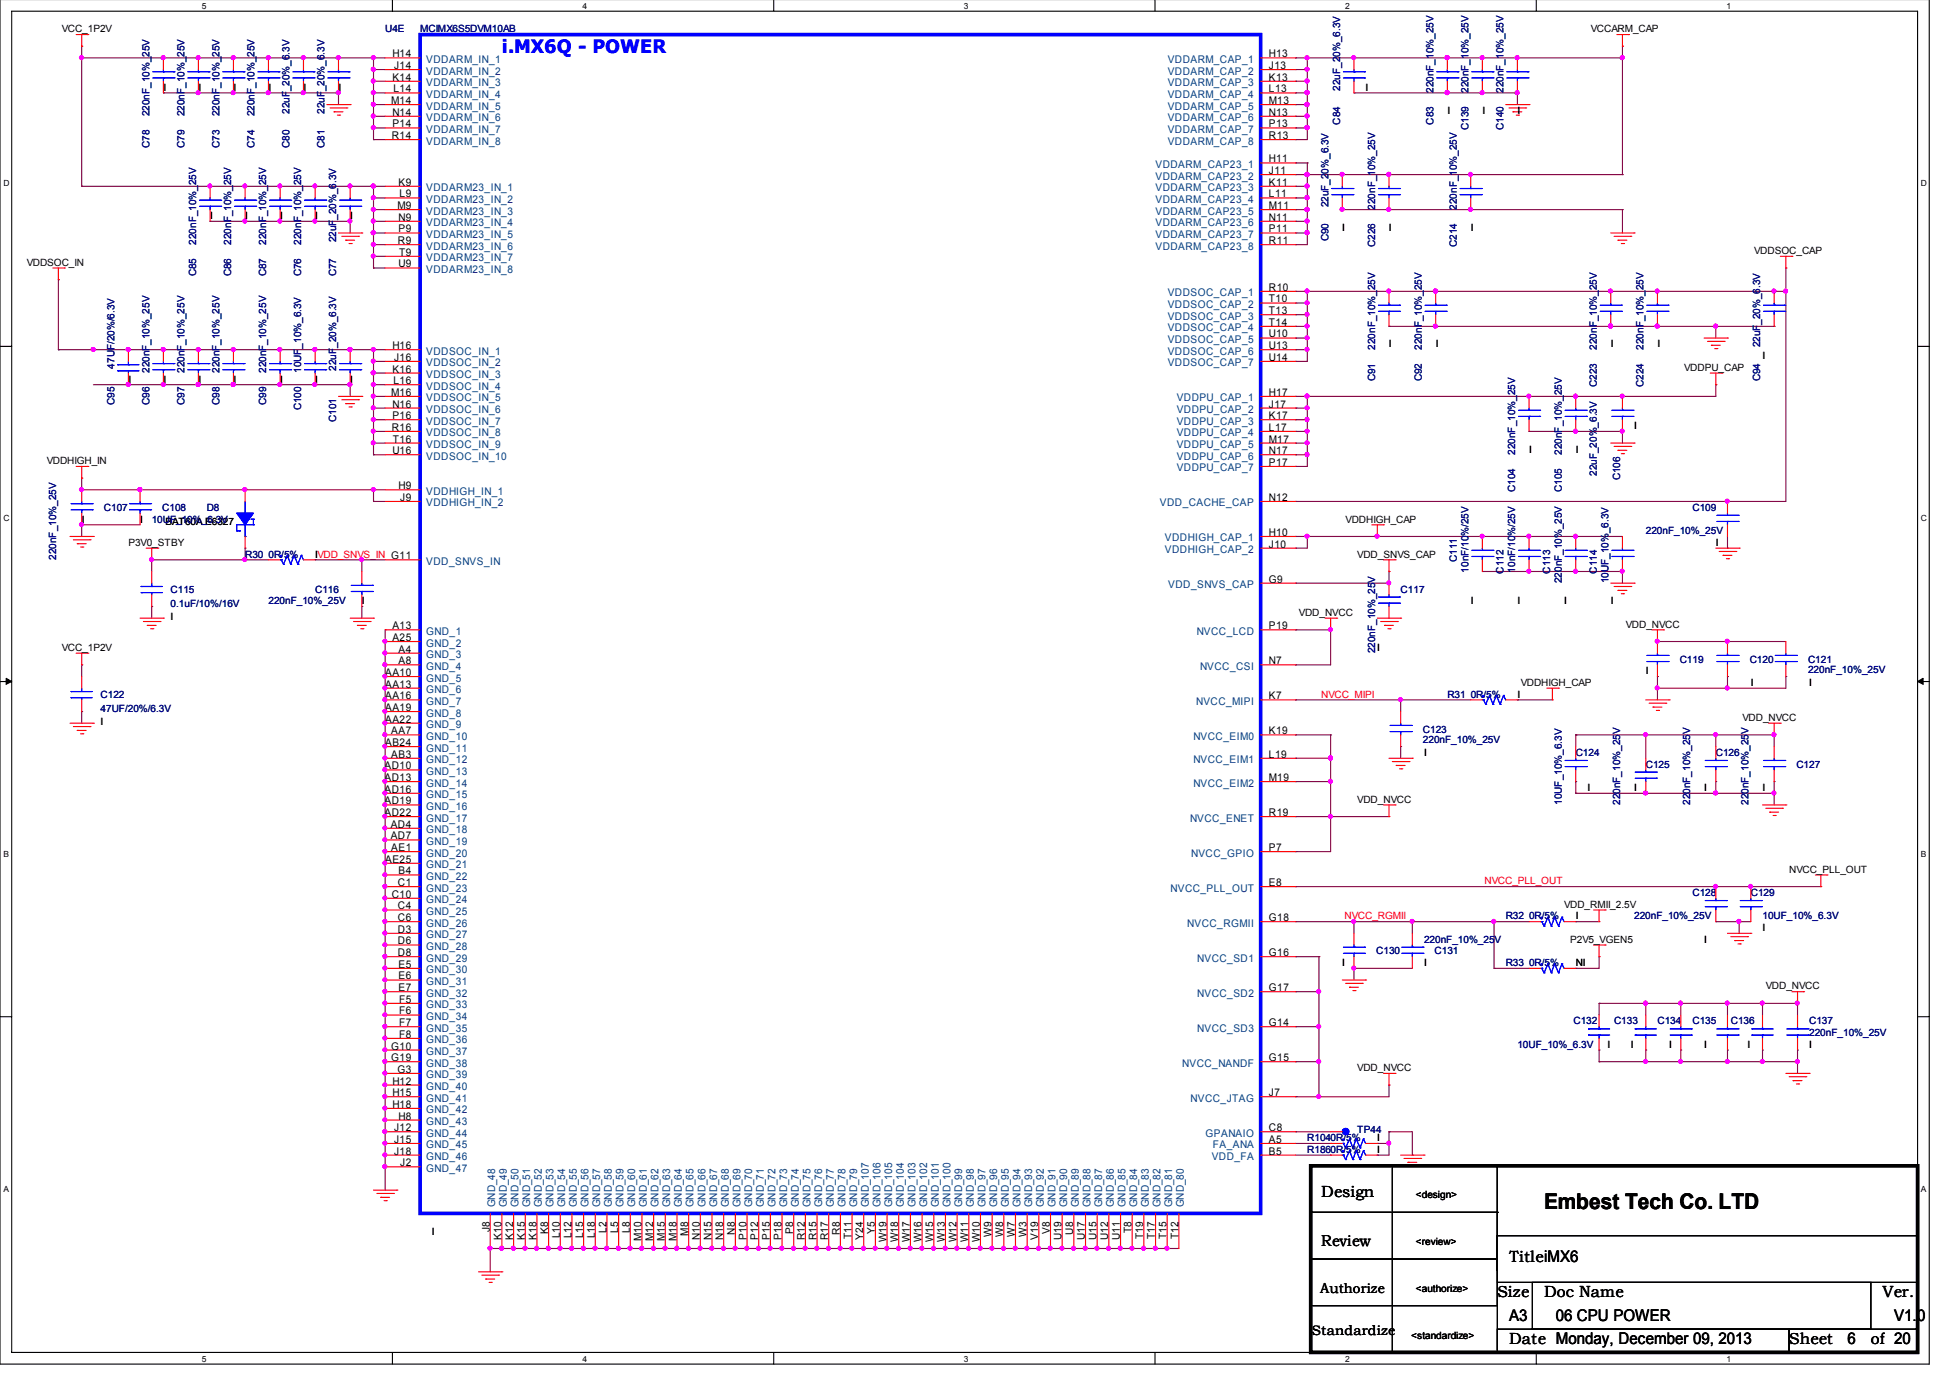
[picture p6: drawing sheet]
<svg xmlns="http://www.w3.org/2000/svg" width="297mm" height="210mm" viewBox="0 0 297 210" stroke-linecap="round" stroke-linejoin="round" font-family="sans-serif">
<defs><g id="words">
<text font-size="3.3" x="235.2" y="184.2">Embest Tech Co. LTD</text>
<text font-size="2.8" fill="#00f" x="76.5" y="8.1">i.MX6Q - POWER</text>
<g font-size="2.5">
<text x="201.3" y="182.4">Design</text>
<text x="228.1" y="197.5">Size</text>
<text x="229.9" y="192.2">TitleiMX6</text>
<text x="235.2" y="197.5">Doc Name</text>
<text x="286.8" y="197.5">Ver.</text>
<text x="229.9" y="201.2">A3</text>
<text x="237" y="201.2">06 CPU POWER</text>
<text x="288.5" y="201.2">V1.0</text>
<text x="229.9" y="204.7">Date Monday, December 09, 2013</text>
<text x="272.5" y="204.7">Sheet</text>
<text x="281.4" y="204.7">6</text>
<text x="285" y="204.7">of 20</text>
</g>
<text font-size="2.4" x="201.3" y="189.8">Review</text>
<g font-size="2.1">
<text x="201.1" y="196.9">Authorize</text>
<text x="199.8" y="203.3">Standardize</text>
</g>
<g font-size="1.6">
<text x="59.8" y="8.7">H14</text>
<text x="60" y="10.5">J14</text>
<text x="193.3" y="8.7">H13</text>
<text x="193.3" y="10.5">J13</text>
<text x="59.6" y="15.8">M14</text>
<text x="59.8" y="12.3">K14</text>
<text x="59.8" y="17.6">N14</text>
<text x="59.9" y="14.1">L14</text>
<text x="193.3" y="12.3">K13</text>
<text x="193.3" y="14.1">L13</text>
<text x="193.3" y="15.8">M13</text>
<text x="193.3" y="17.6">N13</text>
<text x="59.7" y="21.2">R14</text>
<text x="59.8" y="19.4">P14</text>
<text x="193.3" y="19.4">P13</text>
<text x="193.3" y="21.2">R13</text>
<text x="60.7" y="28.3">K9</text>
<text x="193.3" y="24.7">H11</text>
<text x="193.3" y="26.5">J11</text>
<text x="193.3" y="28.3">K11</text>
<text x="60.5" y="31.8">M9</text>
<text x="60.7" y="33.6">N9</text>
<text x="60.7" y="35.4">P9</text>
<text x="60.9" y="30.1">L9</text>
<text x="193.3" y="30.1">L11</text>
<text x="193.3" y="31.8">M11</text>
<text x="193.3" y="33.6">N11</text>
<text x="193.3" y="35.4">P11</text>
<text x="60.6" y="37.2">R9</text>
<text x="60.7" y="40.7">U9</text>
<text x="60.8" y="39">T9</text>
<text x="193.3" y="37.2">R11</text>
<text x="193.3" y="44.3">R10</text>
<text x="193.3" y="46.1">T10</text>
<text x="193.3" y="47.9">T13</text>
<text x="59.8" y="53.2">H16</text>
<text x="193.3" y="49.6">T14</text>
<text x="193.3" y="51.4">U10</text>
<text x="193.3" y="53.2">U13</text>
<text x="59.8" y="56.7">K16</text>
<text x="59.9" y="58.5">L16</text>
<text x="60" y="55">J16</text>
<text x="193.3" y="55">U14</text>
<text x="59.6" y="60.3">M16</text>
<text x="59.7" y="65.6">R16</text>
<text x="59.8" y="62.1">N16</text>
<text x="59.8" y="63.9">P16</text>
<text x="193.3" y="62.1">J17</text>
<text x="193.3" y="63.9">K17</text>
<text x="193.3" y="65.6">L17</text>
<text x="193.3" y="60.3">H17</text>
<text x="59.8" y="69.2">U16</text>
<text x="59.9" y="67.4">T16</text>
<text x="193.3" y="67.4">M17</text>
<text x="193.3" y="69.2">N17</text>
<text x="193.3" y="71">P17</text>
<text x="60.7" y="74.5">H9</text>
<text x="61" y="76.3">J9</text>
<text x="193.3" y="76.3">N12</text>
<text x="193.3" y="81.6">H10</text>
<text x="193.3" y="83.4">J10</text>
<text x="193.3" y="88.7">G9</text>
<text x="59.8" y="95.9">A13</text>
<text x="193.3" y="95.9">P19</text>
<text x="59.8" y="97.6">A25</text>
<text x="60.7" y="99.4">A4</text>
<text x="60.7" y="101.2">A8</text>
<text x="193.3" y="101.2">N7</text>
<text x="58.7" y="103">AA10</text>
<text x="58.7" y="104.7">AA13</text>
<text x="58.7" y="106.5">AA16</text>
<text x="193.3" y="106.5">K7</text>
<text x="58.7" y="108.3">AA19</text>
<text x="58.7" y="110.1">AA22</text>
<text x="58.7" y="113.6">AB24</text>
<text x="59.6" y="111.9">AA7</text>
<text x="193.3" y="111.9">K19</text>
<text x="58.6" y="117.2">AD10</text>
<text x="58.6" y="119">AD13</text>
<text x="59.6" y="115.4">AB3</text>
<text x="193.3" y="115.4">L19</text>
<text x="193.3" y="119">M19</text>
<text x="58.6" y="120.7">AD16</text>
<text x="58.6" y="122.5">AD19</text>
<text x="58.6" y="124.3">AD22</text>
<text x="193.3" y="124.3">R19</text>
<text x="58.7" y="131.4">AE25</text>
<text x="59.5" y="126.1">AD4</text>
<text x="59.5" y="127.9">AD7</text>
<text x="59.6" y="129.6">AE1</text>
<text x="193.3" y="129.6">P7</text>
<text x="59.7" y="136.8">C10</text>
<text x="60.6" y="135">C1</text>
<text x="60.7" y="133.2">B4</text>
<text x="193.3" y="135">E8</text>
<text x="60.6" y="138.5">C4</text>
<text x="60.6" y="140.3">C6</text>
<text x="60.6" y="142.1">D3</text>
<text x="60.6" y="143.9">D6</text>
<text x="193.3" y="140.3">G18</text>
<text x="60.6" y="145.6">D8</text>
<text x="60.7" y="147.4">E5</text>
<text x="60.7" y="149.2">E6</text>
<text x="193.3" y="145.6">G16</text>
<text x="60.7" y="151">E7</text>
<text x="60.8" y="152.8">F5</text>
<text x="60.8" y="154.5">F6</text>
<text x="193.3" y="151">G17</text>
<text x="59.6" y="159.9">G10</text>
<text x="59.6" y="161.6">G19</text>
<text x="60.8" y="156.3">F7</text>
<text x="60.8" y="158.1">F8</text>
<text x="193.3" y="161.6">G15</text>
<text x="193.3" y="156.3">G14</text>
<text x="59.8" y="165.2">H12</text>
<text x="59.8" y="167">H15</text>
<text x="60.5" y="163.4">G3</text>
<text x="193.3" y="167">J7</text>
<text x="59.8" y="168.8">H18</text>
<text x="60" y="172.3">J12</text>
<text x="60.7" y="170.5">H8</text>
<text x="193.3" y="172.3">C8</text>
<text x="60" y="174.1">J15</text>
<text x="60" y="175.9">J18</text>
<text x="61" y="177.6">J2</text>
<text x="193.3" y="175.9">B5</text>
<text x="193.3" y="174.1">A5</text>
<text x="74.6" y="187.7" transform="rotate(-90 74.6 187.7)">J8</text>
<text x="76.4" y="188.8" transform="rotate(-90 76.4 188.8)">K10</text>
<text x="78.1" y="188.8" transform="rotate(-90 78.1 188.8)">K12</text>
<text x="79.9" y="188.8" transform="rotate(-90 79.9 188.8)">K15</text>
<text x="81.7" y="188.8" transform="rotate(-90 81.7 188.8)">K18</text>
<text x="83.5" y="188" transform="rotate(-90 83.5 188)">K8</text>
<text x="85.3" y="188.7" transform="rotate(-90 85.3 188.7)">L10</text>
<text x="87" y="188.7" transform="rotate(-90 87 188.7)">L12</text>
<text x="88.8" y="188.7" transform="rotate(-90 88.8 188.7)">L15</text>
<text x="90.6" y="188.7" transform="rotate(-90 90.6 188.7)">L18</text>
<text x="92.4" y="187.8" transform="rotate(-90 92.4 187.8)">L2</text>
<text x="94.1" y="187.8" transform="rotate(-90 94.1 187.8)">L5</text>
<text x="95.9" y="187.8" transform="rotate(-90 95.9 187.8)">L8</text>
<text x="97.7" y="189.1" transform="rotate(-90 97.7 189.1)">M10</text>
<text x="99.5" y="189.1" transform="rotate(-90 99.5 189.1)">M12</text>
<text x="101.3" y="189.1" transform="rotate(-90 101.3 189.1)">M15</text>
<text x="103" y="189.1" transform="rotate(-90 103 189.1)">M18</text>
<text x="104.8" y="188.2" transform="rotate(-90 104.8 188.2)">M8</text>
<text x="106.6" y="188.9" transform="rotate(-90 106.6 188.9)">N10</text>
<text x="108.4" y="188.9" transform="rotate(-90 108.4 188.9)">N15</text>
<text x="110.2" y="188.9" transform="rotate(-90 110.2 188.9)">N18</text>
<text x="111.9" y="188.1" transform="rotate(-90 111.9 188.1)">N8</text>
<text x="113.7" y="188.8" transform="rotate(-90 113.7 188.8)">P10</text>
<text x="115.5" y="188.8" transform="rotate(-90 115.5 188.8)">P12</text>
<text x="117.3" y="188.8" transform="rotate(-90 117.3 188.8)">P15</text>
<text x="119" y="188.8" transform="rotate(-90 119 188.8)">P18</text>
<text x="120.8" y="188" transform="rotate(-90 120.8 188)">P8</text>
<text x="122.6" y="188.9" transform="rotate(-90 122.6 188.9)">R12</text>
<text x="124.4" y="188.9" transform="rotate(-90 124.4 188.9)">R15</text>
<text x="126.2" y="188.9" transform="rotate(-90 126.2 188.9)">R17</text>
<text x="127.9" y="188.1" transform="rotate(-90 127.9 188.1)">R8</text>
<text x="129.7" y="188.7" transform="rotate(-90 129.7 188.7)">T11</text>
<text x="131.5" y="188.8" transform="rotate(-90 131.5 188.8)">Y24</text>
<text x="133.3" y="188" transform="rotate(-90 133.3 188)">Y5</text>
<text x="135" y="189.2" transform="rotate(-90 135 189.2)">W19</text>
<text x="136.8" y="189.2" transform="rotate(-90 136.8 189.2)">W18</text>
<text x="138.6" y="189.2" transform="rotate(-90 138.6 189.2)">W17</text>
<text x="140.4" y="189.2" transform="rotate(-90 140.4 189.2)">W16</text>
<text x="142.2" y="189.2" transform="rotate(-90 142.2 189.2)">W15</text>
<text x="143.9" y="189.2" transform="rotate(-90 143.9 189.2)">W13</text>
<text x="145.7" y="189.2" transform="rotate(-90 145.7 189.2)">W12</text>
<text x="147.5" y="189.2" transform="rotate(-90 147.5 189.2)">W11</text>
<text x="149.3" y="189.2" transform="rotate(-90 149.3 189.2)">W10</text>
<text x="151" y="188.4" transform="rotate(-90 151 188.4)">W9</text>
<text x="152.8" y="188.4" transform="rotate(-90 152.8 188.4)">W8</text>
<text x="154.6" y="188.4" transform="rotate(-90 154.6 188.4)">W7</text>
<text x="156.4" y="188.4" transform="rotate(-90 156.4 188.4)">W3</text>
<text x="158.2" y="188.8" transform="rotate(-90 158.2 188.8)">V19</text>
<text x="159.9" y="188" transform="rotate(-90 159.9 188)">V8</text>
<text x="161.7" y="188.9" transform="rotate(-90 161.7 188.9)">U19</text>
<text x="163.5" y="188.1" transform="rotate(-90 163.5 188.1)">U8</text>
<text x="165.3" y="188.9" transform="rotate(-90 165.3 188.9)">U17</text>
<text x="167" y="188.9" transform="rotate(-90 167 188.9)">U15</text>
<text x="168.8" y="188.9" transform="rotate(-90 168.8 188.9)">U12</text>
<text x="170.6" y="188.9" transform="rotate(-90 170.6 188.9)">U11</text>
<text x="172.4" y="187.9" transform="rotate(-90 172.4 187.9)">T8</text>
<text x="174.2" y="188.7" transform="rotate(-90 174.2 188.7)">T19</text>
<text x="175.9" y="188.7" transform="rotate(-90 175.9 188.7)">T17</text>
<text x="177.7" y="188.7" transform="rotate(-90 177.7 188.7)">T15</text>
<text x="179.5" y="188.7" transform="rotate(-90 179.5 188.7)">T12</text>
</g>
<g font-size="1.6" fill="#004080">
<text x="64.9" y="9.6">VDDARM_IN_1</text>
<text x="64.9" y="11.4">VDDARM_IN_2</text>
<text x="177.9" y="9.6">VDDARM_CAP_1</text>
<text x="177.9" y="11.4">VDDARM_CAP_2</text>
<text x="64.9" y="13.1">VDDARM_IN_3</text>
<text x="64.9" y="14.9">VDDARM_IN_4</text>
<text x="64.9" y="16.7">VDDARM_IN_5</text>
<text x="177.9" y="13.1">VDDARM_CAP_3</text>
<text x="177.9" y="14.9">VDDARM_CAP_4</text>
<text x="177.9" y="16.7">VDDARM_CAP_5</text>
<text x="64.9" y="18.5">VDDARM_IN_6</text>
<text x="64.9" y="20.2">VDDARM_IN_7</text>
<text x="64.9" y="22">VDDARM_IN_8</text>
<text x="177.9" y="18.5">VDDARM_CAP_6</text>
<text x="177.9" y="20.2">VDDARM_CAP_7</text>
<text x="177.9" y="22">VDDARM_CAP_8</text>
<text x="64.9" y="29.1">VDDARM23_IN_1</text>
<text x="176" y="25.6">VDDARM_CAP23_1</text>
<text x="176" y="27.4">VDDARM_CAP23_2</text>
<text x="176" y="29.1">VDDARM_CAP23_3</text>
<text x="64.9" y="30.9">VDDARM23_IN_2</text>
<text x="64.9" y="32.7">VDDARM23_IN_3</text>
<text x="64.9" y="34.5">VDDARM23_IN_4</text>
<text x="176" y="30.9">VDDARM_CAP23_4</text>
<text x="176" y="32.7">VDDARM_CAP23_5</text>
<text x="176" y="34.5">VDDARM_CAP23_6</text>
<text x="64.9" y="36.3">VDDARM23_IN_5</text>
<text x="64.9" y="38">VDDARM23_IN_6</text>
<text x="64.9" y="39.8">VDDARM23_IN_7</text>
<text x="64.9" y="41.6">VDDARM23_IN_8</text>
<text x="176" y="38">VDDARM_CAP23_8</text>
<text x="176" y="36.3">VDDARM_CAP23_7</text>
<text x="177.9" y="45.1">VDDSOC_CAP_1</text>
<text x="177.9" y="46.9">VDDSOC_CAP_2</text>
<text x="177.9" y="48.7">VDDSOC_CAP_3</text>
<text x="177.9" y="50.5">VDDSOC_CAP_4</text>
<text x="177.9" y="52.3">VDDSOC_CAP_5</text>
<text x="64.9" y="59.4">VDDSOC_IN_4</text>
<text x="64.9" y="57.6">VDDSOC_IN_3</text>
<text x="64.9" y="55.8">VDDSOC_IN_2</text>
<text x="64.9" y="54">VDDSOC_IN_1</text>
<text x="177.9" y="54">VDDSOC_CAP_6</text>
<text x="177.9" y="55.8">VDDSOC_CAP_7</text>
<text x="64.9" y="62.9">VDDSOC_IN_6</text>
<text x="64.9" y="64.7">VDDSOC_IN_7</text>
<text x="64.9" y="61.1">VDDSOC_IN_5</text>
<text x="179.2" y="62.9">VDDPU_CAP_2</text>
<text x="179.2" y="64.7">VDDPU_CAP_3</text>
<text x="179.2" y="61.1">VDDPU_CAP_1</text>
<text x="64.9" y="66.5">VDDSOC_IN_8</text>
<text x="64.9" y="68.3">VDDSOC_IN_9</text>
<text x="64.9" y="70">VDDSOC_IN_10</text>
<text x="179.2" y="66.5">VDDPU_CAP_4</text>
<text x="179.2" y="68.3">VDDPU_CAP_5</text>
<text x="179.2" y="70">VDDPU_CAP_6</text>
<text x="179.2" y="71.8">VDDPU_CAP_7</text>
<text x="64.9" y="77.1">VDDHIGH_IN_2</text>
<text x="64.9" y="75.4">VDDHIGH_IN_1</text>
<text x="176.7" y="77.1">VDD_CACHE_CAP</text>
<text x="177.5" y="82.5">VDDHIGH_CAP_1</text>
<text x="64.9" y="86">VDD_SNVS_IN</text>
<text x="177.5" y="84.3">VDDHIGH_CAP_2</text>
<text x="178" y="89.6">VDD_SNVS_CAP</text>
<text x="64.9" y="96.7">GND_1</text>
<text x="64.9" y="98.5">GND_2</text>
<text x="64.9" y="100.3">GND_3</text>
<text x="182.3" y="96.7">NVCC_LCD</text>
<text x="64.9" y="102">GND_4</text>
<text x="64.9" y="103.8">GND_5</text>
<text x="64.9" y="105.6">GND_6</text>
<text x="64.9" y="107.4">GND_7</text>
<text x="182.2" y="107.4">NVCC_MIPI</text>
<text x="182.8" y="102">NVCC_CSI</text>
<text x="64.9" y="109.1">GND_8</text>
<text x="64.9" y="110.9">GND_9</text>
<text x="64.9" y="112.7">GND_10</text>
<text x="181.8" y="112.7">NVCC_EIM0</text>
<text x="64.9" y="114.5">GND_11</text>
<text x="64.9" y="116.3">GND_12</text>
<text x="64.9" y="118">GND_13</text>
<text x="64.9" y="119.8">GND_14</text>
<text x="181.8" y="116.3">NVCC_EIM1</text>
<text x="181.8" y="119.8">NVCC_EIM2</text>
<text x="64.9" y="121.6">GND_15</text>
<text x="64.9" y="123.4">GND_16</text>
<text x="64.9" y="125.2">GND_17</text>
<text x="181.3" y="125.2">NVCC_ENET</text>
<text x="64.9" y="126.9">GND_18</text>
<text x="64.9" y="128.7">GND_19</text>
<text x="64.9" y="130.5">GND_20</text>
<text x="181.4" y="130.5">NVCC_GPIO</text>
<text x="64.9" y="132.3">GND_21</text>
<text x="64.9" y="134">GND_22</text>
<text x="64.9" y="135.8">GND_23</text>
<text x="64.9" y="137.6">GND_24</text>
<text x="178.3" y="135.8">NVCC_PLL_OUT</text>
<text x="64.9" y="139.4">GND_25</text>
<text x="64.9" y="141.2">GND_26</text>
<text x="64.9" y="142.9">GND_27</text>
<text x="180.8" y="141.2">NVCC_RGMII</text>
<text x="64.9" y="144.7">GND_28</text>
<text x="64.9" y="146.5">GND_29</text>
<text x="64.9" y="148.3">GND_30</text>
<text x="182.4" y="146.5">NVCC_SD1</text>
<text x="64.9" y="150">GND_31</text>
<text x="64.9" y="151.8">GND_32</text>
<text x="64.9" y="153.6">GND_33</text>
<text x="64.9" y="155.4">GND_34</text>
<text x="182.4" y="151.8">NVCC_SD2</text>
<text x="64.9" y="157.2">GND_35</text>
<text x="64.9" y="158.9">GND_36</text>
<text x="64.9" y="160.7">GND_37</text>
<text x="182.4" y="157.2">NVCC_SD3</text>
<text x="64.9" y="162.5">GND_38</text>
<text x="64.9" y="164.3">GND_39</text>
<text x="64.9" y="166">GND_40</text>
<text x="64.9" y="167.8">GND_41</text>
<text x="180.1" y="162.5">NVCC_NANDF</text>
<text x="181.4" y="167.8">NVCC_JTAG</text>
<text x="64.9" y="169.6">GND_42</text>
<text x="64.9" y="171.4">GND_43</text>
<text x="64.9" y="173.2">GND_44</text>
<text x="183.6" y="173.2">GPANAIO</text>
<text x="64.9" y="174.9">GND_45</text>
<text x="64.9" y="176.7">GND_46</text>
<text x="64.9" y="178.5">GND_47</text>
<text x="184.6" y="176.7">VDD_FA</text>
<text x="184.7" y="174.9">FA_ANA</text>
<text x="75.4" y="183.9" transform="rotate(-90 75.4 183.9)">GND_48</text>
<text x="77.2" y="183.9" transform="rotate(-90 77.2 183.9)">GND_49</text>
<text x="79" y="183.9" transform="rotate(-90 79 183.9)">GND_50</text>
<text x="80.8" y="183.9" transform="rotate(-90 80.8 183.9)">GND_51</text>
<text x="82.5" y="183.9" transform="rotate(-90 82.5 183.9)">GND_52</text>
<text x="84.3" y="183.9" transform="rotate(-90 84.3 183.9)">GND_53</text>
<text x="86.1" y="183.9" transform="rotate(-90 86.1 183.9)">GND_54</text>
<text x="87.9" y="183.9" transform="rotate(-90 87.9 183.9)">GND_55</text>
<text x="89.7" y="183.9" transform="rotate(-90 89.7 183.9)">GND_56</text>
<text x="91.4" y="183.9" transform="rotate(-90 91.4 183.9)">GND_57</text>
<text x="93.2" y="183.9" transform="rotate(-90 93.2 183.9)">GND_58</text>
<text x="95" y="183.9" transform="rotate(-90 95 183.9)">GND_59</text>
<text x="96.8" y="183.9" transform="rotate(-90 96.8 183.9)">GND_60</text>
<text x="98.6" y="183.9" transform="rotate(-90 98.6 183.9)">GND_61</text>
<text x="100.3" y="183.9" transform="rotate(-90 100.3 183.9)">GND_62</text>
<text x="102.1" y="183.9" transform="rotate(-90 102.1 183.9)">GND_63</text>
<text x="103.9" y="183.9" transform="rotate(-90 103.9 183.9)">GND_64</text>
<text x="105.7" y="183.9" transform="rotate(-90 105.7 183.9)">GND_65</text>
<text x="107.4" y="183.9" transform="rotate(-90 107.4 183.9)">GND_66</text>
<text x="109.2" y="183.9" transform="rotate(-90 109.2 183.9)">GND_67</text>
<text x="111" y="183.9" transform="rotate(-90 111 183.9)">GND_68</text>
<text x="112.8" y="183.9" transform="rotate(-90 112.8 183.9)">GND_69</text>
<text x="114.6" y="183.9" transform="rotate(-90 114.6 183.9)">GND_70</text>
<text x="116.3" y="183.9" transform="rotate(-90 116.3 183.9)">GND_71</text>
<text x="118.1" y="183.9" transform="rotate(-90 118.1 183.9)">GND_72</text>
<text x="119.9" y="183.9" transform="rotate(-90 119.9 183.9)">GND_73</text>
<text x="121.7" y="183.9" transform="rotate(-90 121.7 183.9)">GND_74</text>
<text x="123.4" y="183.9" transform="rotate(-90 123.4 183.9)">GND_75</text>
<text x="125.2" y="183.9" transform="rotate(-90 125.2 183.9)">GND_76</text>
<text x="127" y="183.9" transform="rotate(-90 127 183.9)">GND_77</text>
<text x="128.8" y="183.9" transform="rotate(-90 128.8 183.9)">GND_78</text>
<text x="130.6" y="183.9" transform="rotate(-90 130.6 183.9)">GND_79</text>
<text x="132.3" y="183.9" transform="rotate(-90 132.3 183.9)">GND_107</text>
<text x="134.1" y="183.9" transform="rotate(-90 134.1 183.9)">GND_106</text>
<text x="135.9" y="183.9" transform="rotate(-90 135.9 183.9)">GND_105</text>
<text x="137.7" y="183.9" transform="rotate(-90 137.7 183.9)">GND_104</text>
<text x="139.4" y="183.9" transform="rotate(-90 139.4 183.9)">GND_103</text>
<text x="141.2" y="183.9" transform="rotate(-90 141.2 183.9)">GND_102</text>
<text x="143" y="183.9" transform="rotate(-90 143 183.9)">GND_101</text>
<text x="144.8" y="183.9" transform="rotate(-90 144.8 183.9)">GND_100</text>
<text x="146.6" y="183.9" transform="rotate(-90 146.6 183.9)">GND_99</text>
<text x="148.3" y="183.9" transform="rotate(-90 148.3 183.9)">GND_98</text>
<text x="150.1" y="183.9" transform="rotate(-90 150.1 183.9)">GND_97</text>
<text x="151.9" y="183.9" transform="rotate(-90 151.9 183.9)">GND_96</text>
<text x="153.7" y="183.9" transform="rotate(-90 153.7 183.9)">GND_95</text>
<text x="155.4" y="183.9" transform="rotate(-90 155.4 183.9)">GND_94</text>
<text x="157.2" y="183.9" transform="rotate(-90 157.2 183.9)">GND_93</text>
<text x="159" y="183.9" transform="rotate(-90 159 183.9)">GND_92</text>
<text x="160.8" y="183.9" transform="rotate(-90 160.8 183.9)">GND_91</text>
<text x="162.6" y="183.9" transform="rotate(-90 162.6 183.9)">GND_90</text>
<text x="164.3" y="183.9" transform="rotate(-90 164.3 183.9)">GND_89</text>
<text x="166.1" y="183.9" transform="rotate(-90 166.1 183.9)">GND_88</text>
<text x="167.9" y="183.9" transform="rotate(-90 167.9 183.9)">GND_87</text>
<text x="169.7" y="183.9" transform="rotate(-90 169.7 183.9)">GND_86</text>
<text x="171.4" y="183.9" transform="rotate(-90 171.4 183.9)">GND_85</text>
<text x="173.2" y="183.9" transform="rotate(-90 173.2 183.9)">GND_84</text>
<text x="175" y="183.9" transform="rotate(-90 175 183.9)">GND_83</text>
<text x="176.8" y="183.9" transform="rotate(-90 176.8 183.9)">GND_82</text>
<text x="178.6" y="183.9" transform="rotate(-90 178.6 183.9)">GND_81</text>
<text x="180.3" y="183.9" transform="rotate(-90 180.3 183.9)">GND_80</text>
</g>
<g font-size="1.5">
<text x="9.4" y="4.9">VCC_1P2V</text>
<text x="242.3" y="4.9">VCCARM_CAP</text>
<text x="24.9" y="13.8">I</text>
<text x="30.2" y="13.8">I</text>
<text x="35.6" y="13.8">I</text>
<text x="40.9" y="13.8">I</text>
<text x="46.2" y="13.8">I</text>
<text x="51.6" y="13.8">I</text>
<text x="208" y="13.8">I</text>
<text x="220.5" y="17.4">I</text>
<text x="225.8" y="17.4">I</text>
<text x="231.1" y="17.4">I</text>
<text x="32" y="33.4">I</text>
<text x="37.3" y="33.4">I</text>
<text x="42.7" y="33.4">I</text>
<text x="48" y="33.4">I</text>
<text x="53.3" y="33.4">I</text>
<text x="204.5" y="35.2">I</text>
<text x="211.6" y="35.2">I</text>
<text x="224" y="35.2">I</text>
<text x="4.1" y="40.5">VDDSOC_IN</text>
<text x="267.2" y="38.7">VDDSOC_CAP</text>
<text x="211.6" y="52.9">I</text>
<text x="218.7" y="52.9">I</text>
<text x="245.4" y="52.9">I</text>
<text x="252.5" y="52.9">I</text>
<text x="19.6" y="58.3">I</text>
<text x="24.9" y="58.3">I</text>
<text x="30.2" y="58.3">I</text>
<text x="35.6" y="58.3">I</text>
<text x="42.7" y="58.3">I</text>
<text x="48" y="58.3">I</text>
<text x="53.3" y="58.3">I</text>
<text x="256.5" y="56.5">VDDPU_CAP</text>
<text x="268.5" y="54.7">I</text>
<text x="248.9" y="65.4">I</text>
<text x="7.1" y="70.7">VDDHIGH_IN</text>
<text x="232.9" y="68.9">I</text>
<text x="240" y="68.9">I</text>
<text x="12.4" y="79.6">I</text>
<text x="19.6" y="83.2">P3V0_STBY</text>
<text x="21.3" y="79.6">I</text>
<text x="25.2" y="79.9">BAT60A E6327</text>
<text x="205" y="79.6">VDDHIGH_CAP</text>
<text x="261.4" y="83.2">I</text>
<text x="48" y="84.9">IVDD_SNVS_IN G11</text>
<text x="206.8" y="84.9">VDD_SNVS_CAP</text>
<text x="26" y="94.5">I</text>
<text x="55.1" y="92">I</text>
<text x="197.9" y="93.8">VDD_NVCC</text>
<text x="224" y="92">I</text>
<text x="231.1" y="92">I</text>
<text x="238.3" y="92">I</text>
<text x="245.4" y="92">I</text>
<text x="247.6" y="95.6">VDD_NVCC</text>
<text x="9.4" y="99.2">VCC_1P2V</text>
<text x="209.8" y="99.2">I</text>
<text x="231.1" y="106.3">I</text>
<text x="231.6" y="104.5">VDDHIGH_CAP</text>
<text x="250.7" y="102.7">I</text>
<text x="266.7" y="104.5">I</text>
<text x="275.6" y="104.5">I</text>
<text x="15.3" y="110.5">I</text>
<text x="265.4" y="109.8">VDD_NVCC</text>
<text x="216.9" y="115.2">I</text>
<text x="206.8" y="122.3">VDD_NVCC</text>
<text x="241.8" y="120.5">I</text>
<text x="248.9" y="120.5">I</text>
<text x="259.6" y="120.5">I</text>
<text x="268.5" y="120.5">I</text>
<text x="272.5" y="132.9">NVCC_PLL_OUT</text>
<text x="238.3" y="138.3">VDD_RMII_2.5V</text>
<text x="239.2" y="143.6">P2V5_VGEN5</text>
<text x="240" y="140.1">I</text>
<text x="259.6" y="143.6">I</text>
<text x="268.5" y="141.8">I</text>
<text x="204.5" y="147.2">I</text>
<text x="216.9" y="147.2">I</text>
<text x="240" y="147.2">NI</text>
<text x="269" y="150.7">VDD_NVCC</text>
<text x="244.9" y="159.6">I</text>
<text x="248.4" y="159.6">I</text>
<text x="254.3" y="159.6">I</text>
<text x="259.6" y="159.6">I</text>
<text x="266.2" y="159.6">I</text>
<text x="275.6" y="159.6">I</text>
<text x="206.8" y="163.2">VDD_NVCC</text>
<text x="209.8" y="173.8">I</text>
<text x="209.8" y="175.6">I</text>
<text x="215.6" y="182.6">&lt;design&gt;</text>
<text x="65.8" y="188.1">I</text>
<text x="215.6" y="189.7">&lt;review&gt;</text>
<text x="215.6" y="196.8">&lt;authorize&gt;</text>
<text x="215" y="203.9">&lt;standardize&gt;</text>
</g>
<g font-size="1.5" fill="#000080">
<text x="58.7" y="4.9">U4E</text>
<text x="64" y="4.9">MCIMX6S5DVM10AB</text>
<text x="22.8" y="17.7" transform="rotate(-90 22.8 17.7)">220nF_10%_25V</text>
<text x="28.1" y="17.7" transform="rotate(-90 28.1 17.7)">220nF_10%_25V</text>
<text x="33.4" y="17.7" transform="rotate(-90 33.4 17.7)">220nF_10%_25V</text>
<text x="38.8" y="17.7" transform="rotate(-90 38.8 17.7)">220nF_10%_25V</text>
<text x="44.1" y="17.4" transform="rotate(-90 44.1 17.4)">22uF_20%_6.3V</text>
<text x="49.4" y="17.4" transform="rotate(-90 49.4 17.4)">22uF_20%_6.3V</text>
<text x="204.1" y="13.8" transform="rotate(-90 204.1 13.8)">22uF_20%_6.3V</text>
<text x="218.4" y="14.2" transform="rotate(-90 218.4 14.2)">220nF_10%_25V</text>
<text x="223.7" y="14.2" transform="rotate(-90 223.7 14.2)">220nF_10%_25V</text>
<text x="229" y="14.2" transform="rotate(-90 229 14.2)">220nF_10%_25V</text>
<text x="22.8" y="22.5" transform="rotate(-90 22.8 22.5)">C78</text>
<text x="28.1" y="22.5" transform="rotate(-90 28.1 22.5)">C79</text>
<text x="33.4" y="22.5" transform="rotate(-90 33.4 22.5)">C73</text>
<text x="38.8" y="22.5" transform="rotate(-90 38.8 22.5)">C74</text>
<text x="44.1" y="22.5" transform="rotate(-90 44.1 22.5)">C80</text>
<text x="49.4" y="22.5" transform="rotate(-90 49.4 22.5)">C81</text>
<text x="204.1" y="19" transform="rotate(-90 204.1 19)">C84</text>
<text x="218.4" y="19" transform="rotate(-90 218.4 19)">C83</text>
<text x="223.7" y="19.8" transform="rotate(-90 223.7 19.8)">C139</text>
<text x="229" y="19.8" transform="rotate(-90 229 19.8)">C140</text>
<text x="202.4" y="31.6" transform="rotate(-90 202.4 31.6)">22uF_20%_6.3V</text>
<text x="209.5" y="31.9" transform="rotate(-90 209.5 31.9)">220nF_10%_25V</text>
<text x="221.9" y="31.9" transform="rotate(-90 221.9 31.9)">220nF_10%_25V</text>
<text x="29.9" y="37.3" transform="rotate(-90 29.9 37.3)">220nF_10%_25V</text>
<text x="35.2" y="37.3" transform="rotate(-90 35.2 37.3)">220nF_10%_25V</text>
<text x="40.6" y="37.3" transform="rotate(-90 40.6 37.3)">220nF_10%_25V</text>
<text x="45.9" y="37.3" transform="rotate(-90 45.9 37.3)">220nF_10%_25V</text>
<text x="51.2" y="36.9" transform="rotate(-90 51.2 36.9)">22uF_20%_6.3V</text>
<text x="202.4" y="36.8" transform="rotate(-90 202.4 36.8)">C90</text>
<text x="209.5" y="37.6" transform="rotate(-90 209.5 37.6)">C226</text>
<text x="221.9" y="37.6" transform="rotate(-90 221.9 37.6)">C214</text>
<text x="29.9" y="42.1" transform="rotate(-90 29.9 42.1)">C85</text>
<text x="35.2" y="42.1" transform="rotate(-90 35.2 42.1)">C86</text>
<text x="40.6" y="42.1" transform="rotate(-90 40.6 42.1)">C87</text>
<text x="45.9" y="42.1" transform="rotate(-90 45.9 42.1)">C76</text>
<text x="51.2" y="42.1" transform="rotate(-90 51.2 42.1)">C77</text>
<text x="209.5" y="53.3" transform="rotate(-90 209.5 53.3)">220nF_10%_25V</text>
<text x="216.6" y="53.3" transform="rotate(-90 216.6 53.3)">220nF_10%_25V</text>
<text x="243.2" y="53.3" transform="rotate(-90 243.2 53.3)">220nF_10%_25V</text>
<text x="250.4" y="53.3" transform="rotate(-90 250.4 53.3)">220nF_10%_25V</text>
<text x="268.1" y="52.9" transform="rotate(-90 268.1 52.9)">22uF_20%_6.3V</text>
<text x="17.4" y="56.1" transform="rotate(-90 17.4 56.1)">47UF/20%/6.3V</text>
<text x="22.8" y="56.8" transform="rotate(-90 22.8 56.8)">220nF_10%_25V</text>
<text x="28.1" y="56.8" transform="rotate(-90 28.1 56.8)">220nF_10%_25V</text>
<text x="33.4" y="56.8" transform="rotate(-90 33.4 56.8)">220nF_10%_25V</text>
<text x="40.6" y="56.8" transform="rotate(-90 40.6 56.8)">220nF_10%_25V</text>
<text x="45.9" y="56.8" transform="rotate(-90 45.9 56.8)">10UF_10%_6.3V</text>
<text x="51.2" y="56.5" transform="rotate(-90 51.2 56.5)">22uF_20%_6.3V</text>
<text x="209.5" y="58.1" transform="rotate(-90 209.5 58.1)">C91</text>
<text x="216.6" y="58.1" transform="rotate(-90 216.6 58.1)">C92</text>
<text x="243.2" y="58.9" transform="rotate(-90 243.2 58.9)">C223</text>
<text x="250.4" y="58.9" transform="rotate(-90 250.4 58.9)">C224</text>
<text x="268.1" y="58.1" transform="rotate(-90 268.1 58.1)">C94</text>
<text x="17.4" y="61.7" transform="rotate(-90 17.4 61.7)">C95</text>
<text x="22.8" y="61.7" transform="rotate(-90 22.8 61.7)">C96</text>
<text x="28.1" y="61.7" transform="rotate(-90 28.1 61.7)">C97</text>
<text x="33.4" y="61.7" transform="rotate(-90 33.4 61.7)">C98</text>
<text x="40.6" y="61.7" transform="rotate(-90 40.6 61.7)">C99</text>
<text x="45.9" y="62.5" transform="rotate(-90 45.9 62.5)">C100</text>
<text x="51.2" y="64.3" transform="rotate(-90 51.2 64.3)">C101</text>
<text x="230.8" y="69.3" transform="rotate(-90 230.8 69.3)">220nF_10%_25V</text>
<text x="237.9" y="69.3" transform="rotate(-90 237.9 69.3)">220nF_10%_25V</text>
<text x="15.8" y="77.8">C107</text>
<text x="24.7" y="77.8">C108</text>
<text x="31.5" y="77.8">D8</text>
<text x="230.8" y="74.9" transform="rotate(-90 230.8 74.9)">C104</text>
<text x="237.9" y="74.9" transform="rotate(-90 237.9 74.9)">C105</text>
<text x="243.2" y="72.5" transform="rotate(-90 243.2 72.5)">22uF_20%_6.3V</text>
<text x="246.8" y="73.2" transform="rotate(-90 246.8 73.2)">C106</text>
<text x="257.8" y="77.8">C109</text>
<text x="23.1" y="79.6">10UF_10%_6.3V</text>
<text x="250.7" y="81.4">220nF_10%_25V</text>
<text x="8.6" y="85.3" transform="rotate(-90 8.6 85.3)">220nF_10%_25V</text>
<text x="37.3" y="84.9">R30</text>
<text x="40.9" y="84.9">0R/5%</text>
<text x="221.9" y="85.6" transform="rotate(-90 221.9 85.6)">C111</text>
<text x="223.7" y="87.2" transform="rotate(-90 223.7 87.2)">10nF/10%/25V</text>
<text x="229" y="87.4" transform="rotate(-90 229 87.4)">C112</text>
<text x="230.8" y="87.2" transform="rotate(-90 230.8 87.2)">10nF/10%/25V</text>
<text x="236.1" y="87.4" transform="rotate(-90 236.1 87.4)">C113</text>
<text x="237.9" y="88.8" transform="rotate(-90 237.9 88.8)">220nF_10%_25V</text>
<text x="243.2" y="87.4" transform="rotate(-90 243.2 87.4)">C114</text>
<text x="245" y="88.8" transform="rotate(-90 245 88.8)">10UF_10%_6.3V</text>
<text x="26" y="90.3">C115</text>
<text x="26" y="92.4">0.1uF/10%/16V</text>
<text x="40.9" y="92">220nF_10%_25V</text>
<text x="48" y="90.3">C116</text>
<text x="213.4" y="90.3">C117</text>
<text x="209.5" y="99.5" transform="rotate(-90 209.5 99.5)">220nF_10%_25V</text>
<text x="255.9" y="100.9">C119</text>
<text x="266.5" y="100.9">C120</text>
<text x="275.4" y="100.9">C121</text>
<text x="15.3" y="106.3">C122</text>
<text x="220.5" y="106.3">R31</text>
<text x="224" y="106.3">0R/5%</text>
<text x="275.4" y="102.5">220nF_10%_25V</text>
<text x="15.3" y="108.4">47UF/20%/6.3V</text>
<text x="216.7" y="111.6">C123</text>
<text x="216.7" y="113.2">220nF_10%_25V</text>
<text x="240" y="115.2">C124</text>
<text x="250.7" y="116.9">C125</text>
<text x="261.4" y="115.2">C126</text>
<text x="273.6" y="116.9">C127</text>
<text x="237.9" y="122.6" transform="rotate(-90 237.9 122.6)">10UF_10%_6.3V</text>
<text x="246.8" y="122.6" transform="rotate(-90 246.8 122.6)">220nF_10%_25V</text>
<text x="257.5" y="122.6" transform="rotate(-90 257.5 122.6)">220nF_10%_25V</text>
<text x="266.4" y="122.6" transform="rotate(-90 266.4 122.6)">220nF_10%_25V</text>
<text x="257.8" y="136.5">C128</text>
<text x="266.7" y="136.5">C129</text>
<text x="216.9" y="143.6">220nF_10%_25V</text>
<text x="229.4" y="140.1">R32</text>
<text x="232.9" y="140.1">0R/5%</text>
<text x="248.9" y="140.1">220nF_10%_25V</text>
<text x="268.5" y="140.1">10UF_10%_6.3V</text>
<text x="209.6" y="145.4">C130</text>
<text x="218.5" y="145.4">C131</text>
<text x="229.4" y="147.2">R33</text>
<text x="232.9" y="147.2">0R/5%</text>
<text x="231.1" y="159.6">10UF_10%_6.3V</text>
<text x="239.7" y="156.1">C132</text>
<text x="245.9" y="156.1">C133</text>
<text x="252.5" y="156.1">C134</text>
<text x="257.8" y="156.1">C135</text>
<text x="263.7" y="156.1">C136</text>
<text x="275.6" y="156.1">C137</text>
<text x="275.6" y="157.8">220nF_10%_25V</text>
<text x="199.1" y="173.8">R1040R/5%</text>
<text x="206.8" y="172.6">TP44</text>
<text x="199.1" y="175.6">R1860R/5%</text>
</g>
<g font-size="1.5" fill="#f00">
<text x="201.3" y="106.3">NVCC_MIPI</text>
<text x="226.1" y="134.7">NVCC_PLL_OUT</text>
<text x="204.8" y="140.1">NVCC_RGMII</text>
</g>
<g font-size="1.3">
<text x="30.7" y="1.4">5</text>
<text x="88.7" y="1.4">4</text>
<text x="146.8" y="1.4">3</text>
<text x="204.9" y="1.4">2</text>
<text x="263" y="1.4">1</text>
<text x=".5" y="28.4">D</text>
<text x="292.6" y="28.4">D</text>
<text x=".5" y="79.4">C</text>
<text x="292.6" y="79.4">C</text>
<text x=".5" y="130.5">B</text>
<text x="292.6" y="130.5">B</text>
<text x=".5" y="181.5">A</text>
<text x="292.6" y="181.5">A</text>
<text x="30.7" y="207.4">5</text>
<text x="88.7" y="207.4">4</text>
<text x="146.8" y="207.4">3</text>
<text x="204.9" y="207.4">2</text>
<text x="263" y="207.4">1</text>
</g>
</g></defs>
<path d="M0 -.1v207.9h293.9v-207.9M1.8 1.7h290.3v204.3h-290.3z" fill="none" stroke="#000" stroke-width=".17"/>
<g fill="#fff">
<path d="M30.7 .2h.6v1.3h-.6z"/>
<path d="M30.7 206.3h.6v1.3h-.6z"/>
</g>
<path d="M59.8 -.1v1.8M59.8 206v1.8" fill="none" stroke="#000" stroke-width=".17"/>
<g fill="#fff">
<path d="M88.7 .2h.6v1.3h-.6z"/>
<path d="M88.7 206.3h.6v1.3h-.6z"/>
</g>
<path d="M117.9 -.1v1.8M117.9 206v1.8" fill="none" stroke="#000" stroke-width=".17"/>
<g fill="#fff">
<path d="M146.8 .2h.6v1.3h-.6z"/>
<path d="M146.8 206.3h.6v1.3h-.6z"/>
</g>
<path d="M175.9 -.1v1.8M175.9 206v1.8" fill="none" stroke="#000" stroke-width=".17"/>
<g fill="#fff">
<path d="M204.9 .2h.6v1.3h-.6z"/>
<path d="M204.9 206.3h.6v1.3h-.6z"/>
</g>
<path d="M234 -.1v1.8M234 206v1.8" fill="none" stroke="#000" stroke-width=".17"/>
<g fill="#fff">
<path d="M263 .2h.6v1.3h-.6z"/>
<path d="M263 206.3h.6v1.3h-.6z"/>
<path d="M.5 27.2h.9v1.3h-.9z"/>
<path d="M292.6 27.2h.9v1.3h-.9z"/>
<path d="M.5 78.2h.9v1.4h-.9z"/>
<path d="M292.6 78.2h.9v1.4h-.9z"/>
</g>
<path d="M0 52.8h1.8M292.1 52.8h1.8" fill="none" stroke="#000" stroke-width=".17"/>
<g fill="#fff">
<path d="M.5 129.3h.8v1.4h-.8z"/>
<path d="M292.6 129.3h.8v1.4h-.8z"/>
</g>
<path d="M0 103.8h1.8M292.1 103.8h1.8" fill="none" stroke="#000" stroke-width=".17"/>
<path d="M.9 103.3l.9 .5-.9 .4zM292.1 103.8l.8-.5v.9z" fill="#000" stroke="#000" stroke-width=".15"/>
<g fill="#fff">
<path d="M.5 180.4h.7v1.3h-.7z"/>
<path d="M292.6 180.4h.7v1.3h-.7z"/>
</g>
<path d="M0 154.9h1.8M292.1 154.9h1.8M199.6 177.6h28.5v7.1h-28.5zM212.1 177.6h16v28.4h-16zM199.6 184.7h28.5v7.1h-28.5zM199.6 191.8h28.5v7.1h-28.5zM228.1 188.2h64v7.1h-64zM228.1 184.7h.1M228.1 184.7v8.9M233.4 195.3h51.6v7.2h-51.6zM228.1 202.5h44.4v3.5h-44.4zM272.5 202.5h19.6v3.5h-19.6z" fill="none" stroke="#000" stroke-width=".17"/>
<g fill="none" stroke="#800040" stroke-width=".17">
<path d="M12.4 7h.1M12.4 8.8h.1M12.4 7v21.4M12.4 8.8h46.3M24.9 8.8h.1M24.9 14.2h.1M24.9 14.2h26.7M30.2 8.8h.1M30.2 14.2h.1M35.6 8.8h.1M35.6 14.2h.1M40.9 8.8h.1"/>
<path d="M40.9 14.2h.1M46.2 14.2h.1M46.2 8.8h.1M51.6 14.2h.1M51.6 8.8h.1M51.6 14.2v1.7M56.9 8.8h.1M56.9 12.4h.1M56.9 19.5h.1M56.9 10.6h.1M56.9 17.7h.1M56.9 15.9h.1"/>
<path d="M56.9 14.2h.1M56.9 8.8v12.5M56.9 10.6h1.8M56.9 12.4h1.8M56.9 14.2h1.8M56.9 19.5h1.8M56.9 17.7h1.8M56.9 15.9h1.8M197.4 8.8h.1M197.4 10.6h.1M197.4 15.9h.1M197.4 17.7h.1"/>
<path d="M197.4 12.4h.1M197.4 14.2h.1M197.4 19.5h.1M197.4 8.8h49.7M197.4 10.6h1.7M197.4 12.4h1.7M197.4 14.2h1.7M197.4 19.5h1.7M197.4 17.7h1.7M197.4 15.9h1.7M199.1 8.8h.1M199.1 15.9h.1"/>
<path d="M199.1 12.4h.1M199.1 17.7h.1M199.1 14.2h.1M199.1 10.6h.1M199.1 19.5h.1M199.1 8.8v12.5h-1.7M206.2 8.8h.1M206.2 14.2h.1M206.2 14.2h24.9M220.5 14.2h.1M220.5 8.8h.1M225.8 14.2h.1"/>
<path d="M225.8 8.8h.1M231.1 14.2h.1M231.1 8.8h.1M231.1 14.2v1.7M247.1 7h.1M247.1 8.8h.1M247.1 7v19.6M12.4 28.4h.1M12.4 28.4h46.3M32 33.7h.1M32 28.4h.1M32 33.7h21.3"/>
<path d="M37.3 33.7h.1M37.3 28.4h.1M42.7 33.7h.1M42.7 28.4h.1M48 33.7h.1M48 28.4h.1M53.3 28.4h.1M53.3 33.7h.1M53.3 33.7v1.8M56.9 33.7h.1M56.9 30.2h.1M56.9 28.4h.1"/>
<path d="M56.9 21.3h.1M56.9 31.9h.1M56.9 35.5h.1M56.9 37.3h.1M56.9 39h.1M56.9 28.4v12.4M56.9 21.3h1.8M56.9 31.9h1.8M56.9 33.7h1.8M56.9 30.2h1.8M56.9 35.5h1.8M56.9 37.3h1.8"/>
<path d="M56.9 39h1.8M197.4 31.9h.1M197.4 33.7h.1M197.4 30.2h.1M197.4 28.4h.1M197.4 24.8h.1M197.4 26.6h.1M197.4 37.3h.1M197.4 35.5h.1M197.4 21.3h.1M197.4 31.9h1.7M197.4 33.7h1.7"/>
<path d="M197.4 30.2h1.7M197.4 35.5h1.7M197.4 28.4h1.7M197.4 24.8h1.7M197.4 26.6h49.7M199.1 31.9h.1M199.1 30.2h.1M199.1 28.4h.1M199.1 35.5h.1M199.1 26.6h.1M199.1 33.7h.1M199.1 24.8h.1"/>
<path d="M199.1 24.8v12.5h-1.7M204.5 31.9h42.6M211.6 31.9h.1M211.6 26.6h.1M224 31.9h.1M224 26.6h.1M247.1 26.6h.1M247.1 31.9h.1M247.1 31.9v3.6M8.9 42.6h.1M8.9 53.3h.1M8.9 53.3h49.8"/>
<path d="M8.9 42.6v10.7M14.2 53.3h.1M14.2 58.6h39.1M19.6 58.6h.1M19.6 53.3h.1M24.9 53.3h.1M24.9 58.6h.1M30.2 53.3h.1M30.2 58.6h.1M35.6 58.6h.1M35.6 53.3h.1M42.7 58.6h.1"/>
<path d="M42.7 53.3h.1M48 53.3h.1M48 58.6h.1M53.3 58.6h.1M53.3 53.3h.1M53.3 58.6v1.8M56.9 53.3h.1M56.9 55h.1M56.9 56.8h.1M56.9 58.6h.1M56.9 40.8h.1M56.9 58.6h1.8"/>
<path d="M56.9 53.3v16M56.9 55h1.8M56.9 56.8h1.8M56.9 40.8h1.8M197.4 49.7h.1M197.4 51.5h.1M197.4 47.9h.1M197.4 53.3h.1M197.4 44.4h.1M197.4 55h.1M197.4 46.2h.1M197.4 53.3h1.7"/>
<path d="M197.4 44.4h74.6M197.4 49.7h1.7M197.4 51.5h1.7M197.4 47.9h1.7M197.4 46.2h1.7M199.1 44.4h.1M199.1 51.5h.1M199.1 47.9h.1M199.1 49.7h.1M199.1 46.2h.1M199.1 53.3h.1M199.1 44.4v10.6h-1.7"/>
<path d="M211.6 44.4h.1M211.6 49.7h.1M211.6 49.7h58.7M218.7 49.7h.1M218.7 44.4h.1M245.4 44.4h.1M245.4 49.7h.1M252.5 44.4h.1M252.5 49.7h.1M261.4 49.7h.1M261.4 58.6h.1M261.4 58.6v1.8h-64"/>
<path d="M261.4 49.7v1.8M270.3 44.4h.1M270.3 49.7h.1M272 40.8h.1M272 44.4h.1M272 40.8v35.6h-74.6M12.4 79.9h.1M12.4 74.6h.1M12.4 72.8h.1M12.4 79.9h8.9M12.4 72.8v1.8M12.4 79.9v1.8"/>
<path d="M12.4 74.6h46.3M21.3 74.6h.1M37.3 74.6h.1M56.9 74.6h.1M56.9 76.4h.1M56.9 67.5h.1M56.9 62.2h.1M56.9 63.9h.1M56.9 60.4h.1M56.9 69.3h.1M56.9 65.7h.1M56.9 74.6v1.8"/>
<path d="M56.9 76.4h1.8M56.9 60.4h1.8M56.9 65.7h1.8M56.9 67.5h1.8M56.9 63.9h1.8M56.9 62.2h1.8M56.9 69.3h1.8M197.4 71h.1M197.4 76.4h.1M197.4 60.4h.1M197.4 65.7h.1M197.4 67.5h.1"/>
<path d="M197.4 63.9h.1M197.4 62.2h.1M197.4 69.3h.1M197.4 65.7h1.7M197.4 67.5h1.7M197.4 63.9h1.7M197.4 62.2h1.7M197.4 69.3h1.7M199.1 69.3h.1M199.1 65.7h.1M199.1 67.5h.1M199.1 63.9h.1"/>
<path d="M199.1 60.4h.1M199.1 62.2h.1M199.1 60.4v10.6h-1.7M232.9 65.7h.1M232.9 60.4h.1M232.9 65.7h14.2M240 65.7h.1M240 60.4h.1M247.1 65.7h.1M247.1 60.4h.1M247.1 65.7v1.8M263.1 76.4h.1"/>
<path d="M23.1 92.4h.1M23.1 85.3h.1M23.1 85.3v1.8M23.1 92.4v1.8M23.1 85.3h17.8M37.3 83.5h.1M37.3 85.3h.1M37.3 83.5v1.8M48 85.3h.1M48 85.3h10.7M55.1 85.3h.1M55.1 92.4h.1"/>
<path d="M55.1 85.3v1.8M55.1 92.4v1.8M58.7 95.9h.1M58.7 97.7h.1M58.7 99.5h.1M58.7 95.9v85.4M197.4 83.5h.1M197.4 81.7h.1M197.4 95.9h.1M197.4 88.8h.1M197.4 81.7h49.7M197.4 95.9h5.3"/>
<path d="M199.1 81.7h.1M199.1 81.7v1.8h-1.7M202.7 95.9h.1M202.7 95.9v5.4h-5.3M209.8 81.7h.1M211.6 87.1h.1M211.6 87.1v1.7h-14.2M225.8 87.1h.1M225.8 81.7h.1M225.8 87.1h21.3M232.9 87.1h.1M232.9 81.7h.1"/>
<path d="M240 87.1h.1M240 81.7h.1M247.1 87.1h.1M247.1 87.1v1.7M252.5 97.7h.1M252.5 97.7h19.5M263.1 97.7h.1M263.1 83.5h.1M263.1 81.7v1.8M12.4 101.3h.1M12.4 108.4h.1M12.4 101.3v1.8"/>
<path d="M12.4 108.4v1.8M58.7 106.6h.1M58.7 113.7h.1M58.7 104.8h.1M58.7 111.9h.1M58.7 103.1h.1M58.7 110.2h.1M58.7 117.3h.1M58.7 101.3h.1M58.7 108.4h.1M58.7 115.5h.1M58.7 119.1h.1"/>
<path d="M197.4 111.9h.1M197.4 115.5h.1M197.4 119.1h.1M197.4 101.3h.1M197.4 106.6h.1M197.4 111.9h5.3M197.4 115.5h5.3M197.4 119.1h5.3M197.4 106.6h26.6M202.7 111.9h.1M202.7 115.5h.1M202.7 119.1h.1"/>
<path d="M202.7 111.9v17.8h-5.3M213.4 106.6h.1M213.4 113.7h.1M213.4 106.6v1.8M213.4 113.7v1.8M231.1 106.6h.1M231.1 106.6h5.4M240 111.9h.1M240 119.1h.1M240 111.9h30.3M240 111.9v1.8M240 119.1v1.7"/>
<path d="M250.7 111.9h.1M250.7 111.9v3.6M252.5 103.1h.1M252.5 104.8h.1M252.5 103.1v3.5M261.4 111.9h.1M261.4 119.1h.1M261.4 111.9v1.8M261.4 119.1v1.7M263.1 104.8h.1M263.1 103.1h.1M263.1 103.1v1.7"/>
<path d="M270.3 111.9h.1M270.3 119.1h.1M270.3 111.9v1.8M270.3 119.1v3.5M272 103.1h.1M272 103.1v1.7h-19.5M58.7 129.7h.1M58.7 136.8h.1M58.7 126.2h.1M58.7 135.1h.1M58.7 124.4h.1M58.7 122.6h.1"/>
<path d="M58.7 133.3h.1M58.7 120.8h.1M58.7 131.5h.1M58.7 138.6h.1M58.7 127.9h.1M197.4 129.7h.1M197.4 124.4h.1M197.4 135.1h.1M197.4 135.1h80M197.4 124.4h14.2M202.7 124.4h.1M240 120.8h.1"/>
<path d="M240 120.8h30.3M250.7 120.8h.1M261.4 120.8h.1M261.4 135.1h.1M266.7 135.1h.1M270.3 120.8h.1M58.7 154.6h.1M58.7 145.7h.1M58.7 158.2h.1M58.7 151.1h.1M58.7 143.9h.1M58.7 159.9h.1"/>
<path d="M58.7 149.3h.1M58.7 147.5h.1M58.7 142.2h.1M58.7 140.4h.1M58.7 152.8h.1M58.7 156.4h.1M197.4 145.7h.1M197.4 156.4h.1M197.4 151.1h.1M197.4 140.4h.1M197.4 145.7h3.5M197.4 140.4h35.5"/>
<path d="M197.4 156.4h3.5M197.4 151.1h3.5M200.9 145.7h.1M200.9 151.1h.1M200.9 156.4h.1M200.9 145.7v21.4M206.2 140.4h.1M206.2 147.5h.1M206.2 140.4v1.8M206.2 147.5v1.8M206.2 147.5h8.9M215.1 140.4h.1"/>
<path d="M215.1 140.4v1.8M227.6 140.4h.1M227.6 147.5h.1M227.6 147.5h5.3M227.6 140.4v7.1M240 140.4h.1M240 147.5h.1M240 140.4h3.6M243.6 152.8h.1M243.6 159.9h.1M243.6 145.7h.1M243.6 145.7v1.8h-3.6"/>
<path d="M243.6 152.8h30.2M243.6 152.8v1.8M243.6 159.9v1.8M250.7 159.9h.1M250.7 152.8h.1M250.7 152.8v1.8M250.7 159.9v1.8M256 159.9h.1M256 152.8h.1M256 152.8v1.8M256 159.9v1.8M261.4 140.4h.1"/>
<path d="M261.4 140.4h5.3M263.1 159.9h.1M263.1 152.8h.1M263.1 152.8v1.8M263.1 159.9v1.8M264.9 140.4h.1M264.9 140.4v1.8M268.5 159.9h.1M268.5 152.8h.1M268.5 152.8v1.8M268.5 159.9v1.8M273.8 152.8h.1"/>
<path d="M273.8 159.9h.1M273.8 152.8v1.8M273.8 159.9v3.6M58.7 177.7h.1M58.7 163.5h.1M58.7 174.2h.1M58.7 167.1h.1M58.7 172.4h.1M58.7 170.6h.1M58.7 165.3h.1M58.7 168.8h.1M58.7 161.7h.1"/>
<path d="M58.7 176h.1M197.4 167.1h.1M197.4 161.7h.1M197.4 172.4h.1M197.4 161.7h3.5M197.4 172.4h5.3M197.4 174.2h5.3M197.4 176h5.3M200.9 161.7h.1M200.9 167.1h.1M202.7 174.2h.1M202.7 176h.1"/>
<path d="M209.8 174.2h.1M209.8 176h.1M209.8 174.2h1.8M211.6 165.3h.1M211.6 174.2h.1M211.6 172.4h.1M211.6 165.3v1.8h-14.2M211.6 172.4v3.6h-1.8M211.6 172.4h3.5v3.6M215.1 176h.1M243.6 161.7h.1M243.6 161.7h30.2"/>
<path d="M250.7 161.7h.1M256 161.7h.1M263.1 161.7h.1M268.5 161.7h.1M273.8 161.7h.1M74.7 190.2h.1M74.7 190.2v3.5M74.7 190.2h104.9M76.5 190.2h.1M78.2 190.2h.1M80 190.2h.1M81.8 190.2h.1"/>
<path d="M83.6 190.2h.1M85.3 190.2h.1M87.1 190.2h.1M88.9 190.2h.1M90.7 190.2h.1M92.5 190.2h.1M94.2 190.2h.1M96 190.2h.1M97.8 190.2h.1M99.6 190.2h.1M101.3 190.2h.1M103.1 190.2h.1"/>
<path d="M104.9 190.2h.1M106.7 190.2h.1M108.5 190.2h.1M110.2 190.2h.1M112 190.2h.1M113.8 190.2h.1M115.6 190.2h.1M117.3 190.2h.1M119.1 190.2h.1M120.9 190.2h.1M122.7 190.2h.1M124.5 190.2h.1"/>
<path d="M126.2 190.2h.1M128 190.2h.1M129.8 190.2h.1M131.6 190.2h.1M133.3 190.2h.1M135.1 190.2h.1M136.9 190.2h.1M138.7 190.2h.1M140.5 190.2h.1M142.2 190.2h.1M144 190.2h.1M145.8 190.2h.1"/>
<path d="M147.6 190.2h.1M149.4 190.2h.1M151.1 190.2h.1M152.9 190.2h.1M154.7 190.2h.1M156.5 190.2h.1M158.2 190.2h.1M160 190.2h.1M161.8 190.2h.1M163.6 190.2h.1M165.4 190.2h.1M167.1 190.2h.1"/>
<path d="M168.9 190.2h.1M170.7 190.2h.1M172.5 190.2h.1M174.2 190.2h.1M176 190.2h.1M177.8 190.2h.1"/>
</g>
<g fill="#f0f" stroke="#f0f" stroke-width=".17">
<circle cx="12.4" cy="79.9" r=".3"/>
<circle cx="42.6" cy="58.6" r=".3"/>
<circle cx="51.5" cy="14.1" r=".3"/>
<circle cx="53.3" cy="53.2" r=".3"/>
<circle cx="48" cy="53.2" r=".3"/>
<circle cx="35.5" cy="8.8" r=".3"/>
<circle cx="56.9" cy="12.3" r=".3"/>
<circle cx="56.9" cy="19.4" r=".3"/>
<circle cx="56.9" cy="35.4" r=".3"/>
<circle cx="56.9" cy="10.6" r=".3"/>
<circle cx="56.9" cy="17.7" r=".3"/>
<circle cx="56.9" cy="30.1" r=".3"/>
<circle cx="56.9" cy="15.9" r=".3"/>
<circle cx="56.9" cy="14.1" r=".3"/>
<circle cx="56.9" cy="74.6" r=".3"/>
<circle cx="56.9" cy="33.7" r=".3"/>
<circle cx="56.9" cy="31.9" r=".3"/>
<circle cx="58.6" cy="106.6" r=".3"/>
<circle cx="58.6" cy="177.7" r=".3"/>
<circle cx="58.6" cy="129.7" r=".3"/>
<circle cx="58.6" cy="113.7" r=".3"/>
<circle cx="58.6" cy="154.6" r=".3"/>
<circle cx="58.6" cy="145.7" r=".3"/>
<circle cx="58.6" cy="136.8" r=".3"/>
<circle cx="58.6" cy="158.1" r=".3"/>
<circle cx="58.6" cy="126.1" r=".3"/>
<circle cx="58.6" cy="163.5" r=".3"/>
<circle cx="58.6" cy="104.8" r=".3"/>
<circle cx="58.6" cy="174.1" r=".3"/>
<circle cx="58.6" cy="151" r=".3"/>
<circle cx="58.6" cy="111.9" r=".3"/>
<circle cx="58.6" cy="167" r=".3"/>
<circle cx="58.6" cy="143.9" r=".3"/>
<circle cx="58.6" cy="135" r=".3"/>
<circle cx="58.6" cy="159.9" r=".3"/>
<circle cx="58.6" cy="124.3" r=".3"/>
<circle cx="58.6" cy="149.2" r=".3"/>
<circle cx="58.6" cy="122.6" r=".3"/>
<circle cx="58.6" cy="103" r=".3"/>
<circle cx="58.6" cy="97.7" r=".3"/>
<circle cx="58.6" cy="172.4" r=".3"/>
<circle cx="58.6" cy="170.6" r=".3"/>
<circle cx="58.6" cy="110.1" r=".3"/>
<circle cx="58.6" cy="165.2" r=".3"/>
<circle cx="58.6" cy="147.5" r=".3"/>
<circle cx="58.6" cy="142.1" r=".3"/>
<circle cx="58.6" cy="133.2" r=".3"/>
<circle cx="58.6" cy="117.2" r=".3"/>
<circle cx="58.6" cy="140.3" r=".3"/>
<circle cx="58.6" cy="152.8" r=".3"/>
<circle cx="58.6" cy="120.8" r=".3"/>
<circle cx="58.6" cy="101.2" r=".3"/>
<circle cx="58.6" cy="168.8" r=".3"/>
<circle cx="58.6" cy="108.3" r=".3"/>
<circle cx="58.6" cy="161.7" r=".3"/>
<circle cx="58.6" cy="131.5" r=".3"/>
<circle cx="58.6" cy="115.5" r=".3"/>
<circle cx="58.6" cy="156.4" r=".3"/>
<circle cx="58.6" cy="138.6" r=".3"/>
<circle cx="58.6" cy="127.9" r=".3"/>
<circle cx="58.6" cy="119" r=".3"/>
<circle cx="58.6" cy="99.5" r=".3"/>
<circle cx="21.3" cy="74.6" r=".3"/>
<circle cx="12.4" cy="74.6" r=".3"/>
<circle cx="247.1" cy="87" r=".3"/>
<circle cx="240" cy="87" r=".3"/>
<circle cx="14.2" cy="53.2" r=".3"/>
<circle cx="199.1" cy="10.6" r=".3"/>
<circle cx="240" cy="81.7" r=".3"/>
<circle cx="264.9" cy="140.3" r=".3"/>
<circle cx="35.5" cy="58.6" r=".3"/>
<circle cx="232.9" cy="87" r=".3"/>
<circle cx="199.1" cy="65.7" r=".3"/>
<circle cx="220.4" cy="14.1" r=".3"/>
<circle cx="220.4" cy="8.8" r=".3"/>
<circle cx="231.1" cy="14.1" r=".3"/>
<circle cx="202.7" cy="115.5" r=".3"/>
<circle cx="202.7" cy="124.3" r=".3"/>
<circle cx="19.5" cy="58.6" r=".3"/>
<circle cx="263.1" cy="76.3" r=".3"/>
<circle cx="199.1" cy="17.7" r=".3"/>
<circle cx="199.1" cy="15.9" r=".3"/>
<circle cx="199.1" cy="33.7" r=".3"/>
<circle cx="199.1" cy="31.9" r=".3"/>
<circle cx="199.1" cy="30.1" r=".3"/>
<circle cx="199.1" cy="28.3" r=".3"/>
<circle cx="199.1" cy="14.1" r=".3"/>
<circle cx="199.1" cy="12.3" r=".3"/>
<circle cx="199.1" cy="19.4" r=".3"/>
<circle cx="199.1" cy="35.4" r=".3"/>
<circle cx="199.1" cy="26.6" r=".3"/>
<circle cx="76.4" cy="190.1" r=".3"/>
<circle cx="74.6" cy="190.1" r=".3"/>
<circle cx="122.6" cy="190.1" r=".3"/>
<circle cx="85.3" cy="190.1" r=".3"/>
<circle cx="154.6" cy="190.1" r=".3"/>
<circle cx="165.3" cy="190.1" r=".3"/>
<circle cx="199.1" cy="51.4" r=".3"/>
<circle cx="199.1" cy="47.9" r=".3"/>
<circle cx="218.7" cy="44.3" r=".3"/>
<circle cx="211.5" cy="44.3" r=".3"/>
<circle cx="199.1" cy="69.2" r=".3"/>
<circle cx="199.1" cy="63.9" r=".3"/>
<circle cx="199.1" cy="60.3" r=".3"/>
<circle cx="161.8" cy="190.1" r=".3"/>
<circle cx="138.6" cy="190.1" r=".3"/>
<circle cx="94.2" cy="190.1" r=".3"/>
<circle cx="90.6" cy="190.1" r=".3"/>
<circle cx="172.4" cy="190.1" r=".3"/>
<circle cx="149.3" cy="190.1" r=".3"/>
<circle cx="145.8" cy="190.1" r=".3"/>
<circle cx="113.8" cy="190.1" r=".3"/>
<circle cx="225.8" cy="81.7" r=".3"/>
<circle cx="209.8" cy="81.7" r=".3"/>
<circle cx="110.2" cy="190.1" r=".3"/>
<circle cx="101.3" cy="190.1" r=".3"/>
<circle cx="120.9" cy="190.1" r=".3"/>
<circle cx="108.4" cy="190.1" r=".3"/>
<circle cx="83.5" cy="190.1" r=".3"/>
<circle cx="131.5" cy="190.1" r=".3"/>
<circle cx="128" cy="190.1" r=".3"/>
<circle cx="160" cy="190.1" r=".3"/>
<circle cx="136.9" cy="190.1" r=".3"/>
<circle cx="170.6" cy="190.1" r=".3"/>
<circle cx="147.5" cy="190.1" r=".3"/>
<circle cx="144" cy="190.1" r=".3"/>
<circle cx="112" cy="190.1" r=".3"/>
<circle cx="99.5" cy="190.1" r=".3"/>
<circle cx="177.8" cy="190.1" r=".3"/>
<circle cx="199.1" cy="53.2" r=".3"/>
<circle cx="199.1" cy="49.7" r=".3"/>
<circle cx="119.1" cy="190.1" r=".3"/>
<circle cx="106.6" cy="190.1" r=".3"/>
<circle cx="81.7" cy="190.1" r=".3"/>
<circle cx="129.8" cy="190.1" r=".3"/>
<circle cx="126.2" cy="190.1" r=".3"/>
<circle cx="88.9" cy="190.1" r=".3"/>
<circle cx="158.2" cy="190.1" r=".3"/>
<circle cx="135.1" cy="190.1" r=".3"/>
<circle cx="199.1" cy="67.5" r=".3"/>
<circle cx="168.9" cy="190.1" r=".3"/>
<circle cx="142.2" cy="190.1" r=".3"/>
<circle cx="97.7" cy="190.1" r=".3"/>
<circle cx="152.9" cy="190.1" r=".3"/>
<circle cx="117.3" cy="190.1" r=".3"/>
<circle cx="104.9" cy="190.1" r=".3"/>
<circle cx="80" cy="190.1" r=".3"/>
<circle cx="124.4" cy="190.1" r=".3"/>
<circle cx="87.1" cy="190.1" r=".3"/>
<circle cx="156.4" cy="190.1" r=".3"/>
<circle cx="133.3" cy="190.1" r=".3"/>
<circle cx="167.1" cy="190.1" r=".3"/>
<circle cx="163.5" cy="190.1" r=".3"/>
<circle cx="140.4" cy="190.1" r=".3"/>
<circle cx="96" cy="190.1" r=".3"/>
<circle cx="92.4" cy="190.1" r=".3"/>
<circle cx="174.2" cy="190.1" r=".3"/>
<circle cx="151.1" cy="190.1" r=".3"/>
<circle cx="115.5" cy="190.1" r=".3"/>
<circle cx="103.1" cy="190.1" r=".3"/>
<circle cx="78.2" cy="190.1" r=".3"/>
<circle cx="245.3" cy="49.7" r=".3"/>
<circle cx="218.7" cy="49.7" r=".3"/>
<circle cx="199.1" cy="44.3" r=".3"/>
<circle cx="202.7" cy="95.9" r=".3"/>
<circle cx="247.1" cy="65.7" r=".3"/>
<circle cx="240" cy="65.7" r=".3"/>
<circle cx="232.9" cy="60.3" r=".3"/>
<circle cx="270.2" cy="44.3" r=".3"/>
<circle cx="199.1" cy="46.1" r=".3"/>
<circle cx="199.1" cy="62.1" r=".3"/>
<circle cx="247.1" cy="60.3" r=".3"/>
<circle cx="240" cy="60.3" r=".3"/>
<circle cx="266.7" cy="135" r=".3"/>
<circle cx="35.5" cy="14.1" r=".3"/>
<circle cx="19.5" cy="53.2" r=".3"/>
<circle cx="232.9" cy="81.7" r=".3"/>
<circle cx="42.6" cy="33.7" r=".3"/>
<circle cx="206.2" cy="8.8" r=".3"/>
<circle cx="46.2" cy="14.1" r=".3"/>
<circle cx="30.2" cy="8.8" r=".3"/>
<circle cx="24.9" cy="8.8" r=".3"/>
<circle cx="30.2" cy="14.1" r=".3"/>
<circle cx="37.3" cy="33.7" r=".3"/>
<circle cx="48" cy="28.3" r=".3"/>
<circle cx="42.6" cy="28.3" r=".3"/>
<circle cx="37.3" cy="28.3" r=".3"/>
<circle cx="32" cy="28.3" r=".3"/>
<circle cx="35.5" cy="53.2" r=".3"/>
<circle cx="30.2" cy="53.2" r=".3"/>
<circle cx="24.9" cy="53.2" r=".3"/>
<circle cx="30.2" cy="58.6" r=".3"/>
<circle cx="24.9" cy="58.6" r=".3"/>
<circle cx="56.9" cy="56.8" r=".3"/>
<circle cx="56.9" cy="55" r=".3"/>
<circle cx="56.9" cy="67.5" r=".3"/>
<circle cx="56.9" cy="62.1" r=".3"/>
<circle cx="56.9" cy="63.9" r=".3"/>
<circle cx="56.9" cy="58.6" r=".3"/>
<circle cx="56.9" cy="60.3" r=".3"/>
<circle cx="56.9" cy="65.7" r=".3"/>
<circle cx="56.9" cy="53.2" r=".3"/>
<circle cx="56.9" cy="37.2" r=".3"/>
<circle cx="56.9" cy="39" r=".3"/>
<circle cx="56.9" cy="8.8" r=".3"/>
<circle cx="51.5" cy="8.8" r=".3"/>
<circle cx="56.9" cy="28.3" r=".3"/>
<circle cx="53.3" cy="28.3" r=".3"/>
<circle cx="48" cy="33.7" r=".3"/>
<circle cx="53.3" cy="33.7" r=".3"/>
<circle cx="42.6" cy="53.2" r=".3"/>
<circle cx="53.3" cy="58.6" r=".3"/>
<circle cx="48" cy="58.6" r=".3"/>
<circle cx="211.5" cy="88.8" r=".3"/>
<circle cx="12.4" cy="8.8" r=".3"/>
<circle cx="58.6" cy="175.9" r=".3"/>
<circle cx="176" cy="190.1" r=".3"/>
<circle cx="46.2" cy="8.8" r=".3"/>
<circle cx="204.4" cy="31.9" r=".3"/>
<circle cx="37.3" cy="74.6" r=".3"/>
<circle cx="37.3" cy="85.2" r=".3"/>
<circle cx="23.1" cy="85.2" r=".3"/>
<circle cx="55.1" cy="85.2" r=".3"/>
<circle cx="199.1" cy="81.7" r=".3"/>
<circle cx="202.7" cy="119" r=".3"/>
<circle cx="263.1" cy="97.7" r=".3"/>
<circle cx="252.4" cy="97.7" r=".3"/>
<circle cx="263.1" cy="104.8" r=".3"/>
<circle cx="252.4" cy="104.8" r=".3"/>
<circle cx="270.2" cy="111.9" r=".3"/>
<circle cx="261.3" cy="111.9" r=".3"/>
<circle cx="270.2" cy="120.8" r=".3"/>
<circle cx="261.3" cy="120.8" r=".3"/>
<circle cx="250.7" cy="111.9" r=".3"/>
<circle cx="213.3" cy="106.6" r=".3"/>
<circle cx="250.7" cy="120.8" r=".3"/>
<circle cx="261.3" cy="135" r=".3"/>
<circle cx="200.9" cy="161.7" r=".3"/>
<circle cx="200.9" cy="151" r=".3"/>
<circle cx="206.2" cy="140.3" r=".3"/>
<circle cx="215.1" cy="140.3" r=".3"/>
<circle cx="206.2" cy="147.5" r=".3"/>
<circle cx="200.9" cy="167" r=".3"/>
<circle cx="263.1" cy="161.7" r=".3"/>
<circle cx="256" cy="161.7" r=".3"/>
<circle cx="268.4" cy="161.7" r=".3"/>
<circle cx="273.8" cy="161.7" r=".3"/>
<circle cx="250.7" cy="161.7" r=".3"/>
<circle cx="273.8" cy="152.8" r=".3"/>
<circle cx="268.4" cy="152.8" r=".3"/>
<circle cx="250.7" cy="152.8" r=".3"/>
<circle cx="256" cy="152.8" r=".3"/>
<circle cx="263.1" cy="152.8" r=".3"/>
<circle cx="227.5" cy="140.3" r=".3"/>
<circle cx="272" cy="44.3" r=".3"/>
<circle cx="200.9" cy="156.4" r=".3"/>
<circle cx="211.5" cy="174.1" r=".3"/>
<circle cx="247.1" cy="8.8" r=".3"/>
<circle cx="40.9" cy="8.8" r=".3"/>
<circle cx="40.9" cy="14.1" r=".3"/>
<circle cx="204.4" cy="26.6" r=".3"/>
<circle cx="211.5" cy="26.6" r=".3"/>
<circle cx="211.5" cy="31.9" r=".3"/>
<circle cx="224" cy="31.9" r=".3"/>
<circle cx="224" cy="26.6" r=".3"/>
<circle cx="245.3" cy="44.3" r=".3"/>
<circle cx="199.1" cy="8.8" r=".3"/>
<circle cx="225.8" cy="14.1" r=".3"/>
<circle cx="225.8" cy="8.8" r=".3"/>
<circle cx="252.4" cy="44.3" r=".3"/>
<circle cx="261.3" cy="49.7" r=".3"/>
<circle cx="252.4" cy="49.7" r=".3"/>
<circle cx="231.1" cy="8.8" r=".3"/>
</g>
<g fill="none" stroke="#f00" stroke-width=".17">
<path d="M11.6 5.3h1.8M12.4 7h.1M12.4 5.3v1.7M13.4 5.3h.1M24.9 8.8v1.8M24.9 12.4v1.8M30.2 8.8v1.8M30.2 12.4v1.8M35.6 8.8v1.8M35.6 12.4v1.8M40.9 8.8v1.8M40.9 12.4v1.8"/>
<path d="M46.2 8.8v1.8M46.2 12.4v1.8M49.8 15.9h3.5M50.3 16.4h2.5M50.9 17h.1M50.9 17h1.3M51.4 17.5h.3M51.6 8.8v1.8M51.6 12.4v1.8M51.7 17.5h.1M52.8 16.4h.1M53.3 15.9h.1"/>
<path d="M58.7 15.9h5.3M58.7 8.8h5.3M58.7 10.6h5.3M58.7 12.4h5.3M58.7 14.2h5.3M58.7 17.7h5.3M58.7 19.5h5.3M192 15.9h5.4M192 8.8h5.4M192 10.6h5.4M192 12.4h5.4M192 14.2h5.4"/>
<path d="M192 17.7h5.4M192 19.5h5.4M206.2 8.8v1.8M206.2 12.4v1.8M220.5 8.8v1.8M220.5 12.4v1.8M225.8 8.8v1.8M225.8 12.4v1.8M229.4 15.9h3.5M229.9 16.4h2.5M230.5 17h.1M230.5 17h1.3"/>
<path d="M231 17.5h.3M231.1 8.8v1.8M231.1 12.4v1.8M231.3 17.5h.1M232.4 16.4h.1M232.9 15.9h.1M246.3 5.3h1.8M247.1 7h.1M247.1 5.3v1.7M248.1 5.3h.1M32 28.4v1.8M32 31.9v1.8"/>
<path d="M37.3 28.4v1.8M37.3 31.9v1.8M42.7 28.4v1.8M42.7 31.9v1.8M48 28.4v1.8M48 31.9v1.8M51.6 35.5h3.5M52.1 36h2.5M52.7 36.6h.1M52.7 36.6h1.3M53.2 37.1h.3M53.3 28.4v1.8"/>
<path d="M53.3 31.9v1.8M53.5 37.1h.1M54.6 36h.1M55.1 35.5h.1M58.7 35.5h5.3M58.7 39h5.3M58.7 21.3h5.3M58.7 28.4h5.3M58.7 30.2h5.3M58.7 37.3h5.3M58.7 31.9h5.3M58.7 33.7h5.3"/>
<path d="M192 35.5h5.4M192 21.3h5.4M192 24.8h5.4M192 26.6h5.4M192 28.4h5.4M192 30.2h5.4M192 37.3h5.4M192 31.9h5.4M192 33.7h5.4M204.5 26.6v1.8M204.5 30.2v1.7M211.6 26.6v1.8"/>
<path d="M211.6 30.2v1.7M224 26.6v1.8M224 30.2v1.7M245.4 35.5h3.5M245.9 36h2.5M246.5 36.6h.1M246.5 36.6h1.3M247 37.1h.3M247.3 37.1h.1M248.4 36h.1M248.9 35.5h.1M271.2 39h1.8"/>
<path d="M272 39v1.8M273 39h.1M8 40.8h1.8M8.9 42.6h.1M8.9 40.8v1.8M9.8 40.8h.1M19.6 53.3v1.7M19.6 56.8v1.8M24.9 53.3v1.7M24.9 56.8v1.8M30.2 53.3v1.7M30.2 56.8v1.8"/>
<path d="M35.6 53.3v1.7M35.6 56.8v1.8M42.7 53.3v1.7M42.7 56.8v1.8M48 53.3v1.7M48 56.8v1.8M53.3 53.3v1.7M53.3 56.8v1.8M58.7 40.8h5.3M58.7 56.8h5.3M58.7 58.6h5.3M58.7 55h5.3"/>
<path d="M58.7 53.3h5.3M192 51.5h5.4M192 44.4h5.4M192 46.2h5.4M192 55h5.4M192 47.9h5.4M192 49.7h5.4M192 53.3h5.4M211.6 44.4v1.8M211.6 47.9v1.8M218.7 44.4v1.8M218.7 47.9v1.8"/>
<path d="M245.4 44.4v1.8M245.4 47.9v1.8M252.5 44.4v1.8M252.5 47.9v1.8M259.6 51.5h3.5M260.1 52h2.5M260.5 56.8h1.8M260.7 52.6h.1M260.7 52.6h1.3M261.2 53.1h.3M261.4 58.6h.1M261.4 56.8v1.8"/>
<path d="M261.5 53.1h.1M262.3 56.8h.1M262.6 52h.1M263.1 51.5h.1M270.3 44.4v1.8M270.3 47.9v1.8M272 40.8h.1M11.6 71h1.8M12.4 72.8h.1M12.4 71v1.8M12.4 74.6v1.8M12.4 78.2v1.7"/>
<path d="M13.4 71h.1M21.3 74.6v1.8M21.3 78.2v1.7M37.3 74.6v1.8M51.6 60.4h3.5M52.1 60.9h2.5M52.7 61.5h.1M52.7 61.5h1.3M53.2 62h.3M53.5 62h.1M54.6 60.9h.1M55.1 60.4h.1"/>
<path d="M58.7 67.5h5.3M58.7 60.4h5.3M58.7 62.2h5.3M58.7 76.4h5.3M58.7 63.9h5.3M58.7 65.7h5.3M58.7 74.6h5.3M58.7 69.3h5.3M192 67.5h5.4M192 71h5.4M192 60.4h5.4M192 62.2h5.4"/>
<path d="M192 76.4h5.4M192 63.9h5.4M192 65.7h5.4M192 69.3h5.4M209 79.9h1.7M209.8 79.9v1.8M210.7 79.9h.1M232.9 60.4v1.8M232.9 63.9v1.8M240 60.4v1.8M240 63.9v1.8M245.4 67.5h3.5"/>
<path d="M245.9 68h2.5M246.5 68.6h.1M246.5 68.6h1.3M247 69.1h.3M247.1 60.4v1.8M247.1 63.9v1.8M247.3 69.1h.1M248.4 68h.1M248.9 67.5h.1M263.1 76.4v1.8M263.1 79.9v1.8M10.7 81.7h3.5"/>
<path d="M11.2 82.2h2.5M11.6 99.5h1.8M11.8 82.8h.1M11.8 82.8h1.3M12.3 83.3h.3M12.4 99.5v1.8M12.6 83.3h.1M13.4 99.5h.1M13.7 82.2h.1M14.2 81.7h.1M21.3 94.2h3.6M21.8 94.7h2.6"/>
<path d="M22.3 83.5h1.7M22.4 95.3h.1M22.4 95.3h1.4M22.9 95.8h.4M23.1 85.3h.1M23.1 83.5v1.8M23.1 87.1v1.7M23.1 90.6v1.8M23.3 95.8h.1M24 83.5h.1M24.4 94.7h.1M24.9 94.2h.1"/>
<path d="M37.3 81.7v1.8M40.9 85.3h1.8M46.2 85.3h1.8M53.3 94.2h3.6M53.8 94.7h2.6M54.4 95.3h.1M54.4 95.3h1.4M54.9 95.8h.4M55.1 87.1v1.7M55.1 90.6v1.8M55.3 95.8h.1M56.4 94.7h.1"/>
<path d="M56.9 94.2h.1M58.7 99.5h5.3M58.7 85.3h5.3M58.7 95.9h5.3M58.7 97.7h5.3M192 81.7h5.4M192 88.8h5.4M192 83.5h5.4M192 95.9h5.4M201.8 94.2h1.8M202.7 95.9h.1M202.7 94.2v1.7"/>
<path d="M203.6 94.2h.1M209.8 81.7h.1M209.8 94.2h3.6M210.3 94.7h2.6M210.7 85.3h1.8M210.9 95.3h.1M210.9 95.3h1.4M211.4 95.8h.4M211.6 87.1h.1M211.6 85.3v1.8M211.6 88.8v1.8M211.6 92.4v1.8"/>
<path d="M211.8 95.8h.1M212.5 85.3h.1M212.9 94.7h.1M213.4 94.2h.1M225.8 81.7v1.8M225.8 85.3v1.8M232.9 81.7v1.8M232.9 85.3v1.8M240 81.7v1.8M240 85.3v1.8M245.4 88.8h3.5M245.9 89.3h2.5"/>
<path d="M246.5 89.9h.1M246.5 89.9h1.3M247 90.4h.3M247.1 81.7v1.8M247.1 85.3v1.8M247.3 90.4h.1M248.4 89.3h.1M248.9 88.8h.1M251.6 95.9h1.8M252.5 97.7h.1M252.5 95.9v3.6M253.4 95.9h.1"/>
<path d="M261.4 83.5h3.5M261.9 84h2.5M262.5 84.6h.1M262.5 84.6h1.3M263 85.1h.3M263.1 97.7v1.8M263.3 85.1h.1M264.4 84h.1M264.9 83.5h.1M272 97.7v1.8M10.7 110.2h3.5M11.2 110.7h2.5"/>
<path d="M11.8 111.3h.1M11.8 111.3h1.3M12.3 111.8h.3M12.4 101.3h.1M12.4 103.1v1.7M12.4 106.6v1.8M12.6 111.8h.1M13.7 110.7h.1M14.2 110.2h.1M58.7 106.6h5.3M58.7 110.2h5.3M58.7 104.8h5.3"/>
<path d="M58.7 115.5h5.3M58.7 111.9h5.3M58.7 101.3h5.3M58.7 119.1h5.3M58.7 103.1h5.3M58.7 108.4h5.3M58.7 113.7h5.3M58.7 117.3h5.3M192 106.6h5.4M192 115.5h5.4M192 111.9h5.4M192 101.3h5.4"/>
<path d="M192 119.1h5.4M211.6 115.5h3.5M212.1 116h2.5M212.7 116.6h.1M212.7 116.6h1.3M213.2 117.1h.3M213.4 108.4v1.8M213.4 111.9v1.8M213.5 117.1h.1M214.6 116h.1M215.1 115.5h.1M224 106.6h1.8"/>
<path d="M229.4 106.6h1.7M235.6 104.8h1.8M236.5 106.6h.1M236.5 104.8v1.8M237.4 104.8h.1M240 113.7v1.8M240 117.3v1.8M250.7 106.6h3.6M250.7 115.5v1.8M250.7 119.1v1.7M251.2 107.1h2.5M251.8 107.7h.1"/>
<path d="M251.8 107.7h1.4M252.3 108.2h.3M252.5 101.3v1.8M252.6 108.2h.1M253.7 107.1h.1M254.3 106.6h.1M261.4 113.7v1.8M261.4 117.3v1.8M263.1 101.3v1.8M269.4 110.2h1.8M270.3 111.9h.1M270.3 110.2v1.7"/>
<path d="M270.3 113.7v1.8M270.3 117.3v1.8M271.2 110.2h.1M272 101.3v1.8M58.7 122.6h5.3M58.7 133.3h5.3M58.7 138.6h5.3M58.7 135.1h5.3M58.7 124.4h5.3M58.7 129.7h5.3M58.7 120.8h5.3M58.7 126.2h5.3"/>
<path d="M58.7 127.9h5.3M58.7 131.5h5.3M58.7 136.8h5.3M192 135.1h5.4M192 124.4h5.4M192 129.7h5.4M210.7 122.6h1.8M211.6 124.4h.1M211.6 122.6v1.8M212.5 122.6h.1M242.7 138.6h1.8M243.6 138.6v1.8"/>
<path d="M244.5 138.6h.1M261.4 135.1v1.7M261.4 138.6v1.8M266.7 135.1v1.7M266.7 138.6v1.8M268.5 122.6h3.5M269 123.1h2.5M269.6 123.7h.1M269.6 123.7h1.3M270.1 124.2h.3M270.4 124.2h.1M271.5 123.1h.1"/>
<path d="M272 122.6h.1M276.5 133.3h1.8M277.4 135.1h.1M277.4 133.3v1.8M278.3 133.3h.1M58.7 142.2h5.3M58.7 149.3h5.3M58.7 151.1h5.3M58.7 143.9h5.3M58.7 147.5h5.3M58.7 140.4h5.3M58.7 156.4h5.3"/>
<path d="M58.7 145.7h5.3M58.7 152.8h5.3M58.7 154.6h5.3M58.7 158.2h5.3M58.7 159.9h5.3M192 151.1h5.4M192 140.4h5.4M192 156.4h5.4M192 145.7h5.4M204.5 149.3h3.5M205 149.8h2.5M205.6 150.4h.1"/>
<path d="M205.6 150.4h1.3M206.1 150.9h.3M206.2 142.2v1.7M206.2 145.7v1.8M206.4 150.9h.1M207.5 149.8h.1M208 149.3h.1M215.1 142.2v1.7M215.1 145.7v1.8M232.9 147.5h1.8M232.9 140.4h1.8M238.3 147.5h1.7"/>
<path d="M238.3 140.4h1.7M242.7 143.9h1.8M243.6 140.4h.1M243.6 145.7h.1M243.6 143.9v1.8M243.6 154.6v1.8M243.6 158.2v1.7M244.5 143.9h.1M250.7 154.6v1.8M250.7 158.2v1.7M256 154.6v1.8M256 158.2v1.7"/>
<path d="M263.1 142.2h3.6M263.1 154.6v1.8M263.1 158.2v1.7M263.7 142.7h2.5M264.2 143.3h.1M264.2 143.3h1.4M264.8 143.8h.3M265.1 143.8h.1M266.2 142.7h.1M266.7 142.2h.1M268.5 154.6v1.8M268.5 158.2v1.7"/>
<path d="M273 151.1h1.7M273.8 152.8h.1M273.8 151.1v1.7M273.8 154.6v1.8M273.8 158.2v1.7M274.7 151.1h.1M58.7 163.5h5.3M58.7 176h5.3M58.7 174.2h5.3M58.7 161.7h5.3M58.7 172.4h5.3M58.7 167.1h5.3"/>
<path d="M58.7 165.3h5.3M58.7 168.8h5.3M58.7 170.6h5.3M58.7 177.7h5.3M192 176h5.4M192 174.2h5.4M192 161.7h5.4M192 172.4h5.4M192 167.1h5.4M202.7 176h1.8M202.7 174.2h1.8M202.7 172.4h1.8"/>
<path d="M208 176h1.8M208 174.2h1.8M210.7 163.5h1.8M211.6 165.3h.1M211.6 163.5v1.8M212.5 163.5h.1M213.4 176h3.5M213.9 176.5h2.5M214.5 177.1h.1M214.5 177.1h1.3M215 177.6h.3M215.3 177.6h.1"/>
<path d="M216.4 176.5h.1M216.9 176h.1M272 163.5h3.6M272.5 164h2.6M273.1 164.6h.1M273.1 164.6h1.4M273.6 165.1h.4M274 165.1h.1M275.1 164h.1M275.6 163.5h.1M56.9 181.3h3.6M57.4 181.8h2.5"/>
<path d="M58 182.4h.1M58 182.4h1.4M58.5 182.9h.3M58.8 182.9h.1M59.9 181.8h.1M60.5 181.3h.1M72.9 193.7h3.6M73.4 194.2h2.5M74 194.8h.1M74 194.8h1.4M74.5 195.3h.3M74.7 184.8v5.4"/>
<path d="M74.8 195.3h.1M75.9 194.2h.1M76.5 193.7h.1M76.5 184.8v5.4M78.2 184.8v5.4M80 184.8v5.4M81.8 184.8v5.4M83.6 184.8v5.4M85.3 184.8v5.4M87.1 184.8v5.4M88.9 184.8v5.4M90.7 184.8v5.4"/>
<path d="M92.5 184.8v5.4M94.2 184.8v5.4M96 184.8v5.4M97.8 184.8v5.4M99.6 184.8v5.4M101.3 184.8v5.4M103.1 184.8v5.4M104.9 184.8v5.4M106.7 184.8v5.4M108.5 184.8v5.4M110.2 184.8v5.4M112 184.8v5.4"/>
<path d="M113.8 184.8v5.4M115.6 184.8v5.4M117.3 184.8v5.4M119.1 184.8v5.4M120.9 184.8v5.4M122.7 184.8v5.4M124.5 184.8v5.4M126.2 184.8v5.4M128 184.8v5.4M129.8 184.8v5.4M131.6 184.8v5.4M133.3 184.8v5.4"/>
<path d="M135.1 184.8v5.4M136.9 184.8v5.4M138.7 184.8v5.4M140.5 184.8v5.4M142.2 184.8v5.4M144 184.8v5.4M145.8 184.8v5.4M147.6 184.8v5.4M149.4 184.8v5.4M151.1 184.8v5.4M152.9 184.8v5.4M154.7 184.8v5.4"/>
<path d="M156.5 184.8v5.4M158.2 184.8v5.4M160 184.8v5.4M161.8 184.8v5.4M163.6 184.8v5.4M165.4 184.8v5.4M167.1 184.8v5.4M168.9 184.8v5.4M170.7 184.8v5.4M172.5 184.8v5.4M174.2 184.8v5.4M176 184.8v5.4"/>
<path d="M177.8 184.8v5.4M179.6 184.8v5.4"/>
</g>
<path d="M199.6 177.6h92.5v28.4h-92.5z" fill="none" stroke="#000" stroke-width=".51"/>
<g fill="none" stroke="#00f" stroke-width=".17">
<path d="M23.3 11.9h3.2M23.3 10.9h3.2M24.9 10.9h.1M24.9 11.9h.1M24.9 10.6v.3M24.9 11.9v.5M26.5 11.9h.1M26.5 10.9h.1M28.6 11.9h3.2M28.6 10.9h3.2M30.2 10.9h.1M30.2 11.9h.1"/>
<path d="M30.2 10.6v.3M30.2 11.9v.5M31.8 11.9h.1M31.8 10.9h.1M34 11.9h3.2M34 10.9h3.2M35.6 10.9h.1M35.6 11.9h.1M35.6 10.6v.3M35.6 11.9v.5M37.2 11.9h.1M37.2 10.9h.1"/>
<path d="M39.3 11.9h3.2M39.3 10.9h3.2M40.9 10.9h.1M40.9 11.9h.1M40.9 10.6v.3M40.9 11.9v.5M42.5 11.9h.1M42.5 10.9h.1M44.6 11.9h3.2M44.6 10.9h3.2M46.2 10.9h.1M46.2 11.9h.1"/>
<path d="M46.2 10.6v.3M46.2 11.9v.5M47.8 11.9h.1M47.8 10.9h.1M50 11.9h3.2M50 10.9h3.2M51.6 10.9h.1M51.6 11.9h.1M51.6 10.6v.3M51.6 11.9v.5M53.2 11.9h.1M53.2 10.9h.1"/>
<path d="M204.6 11.9h3.3M204.6 10.9h3.3M206.2 10.9h.1M206.2 11.9h.1M206.2 10.6v.3M206.2 11.9v.5M207.9 11.9h.1M207.9 10.9h.1M218.9 11.9h3.2M218.9 10.9h3.2M220.5 10.9h.1M220.5 11.9h.1"/>
<path d="M220.5 10.6v.3M220.5 11.9v.5M222.1 11.9h.1M222.1 10.9h.1M224.2 11.9h3.2M224.2 10.9h3.2M225.8 10.9h.1M225.8 11.9h.1M225.8 10.6v.3M225.8 11.9v.5M227.4 11.9h.1M227.4 10.9h.1"/>
<path d="M229.5 11.9h3.2M229.5 10.9h3.2M231.1 10.9h.1M231.1 11.9h.1M231.1 10.6v.3M231.1 11.9v.5M232.7 11.9h.1M232.7 10.9h.1M30.4 31.4h3.2M30.4 30.5h3.2M32 30.5h.1M32 31.4h.1"/>
<path d="M32 30.2v.3M32 31.4v.5M33.6 31.4h.1M33.6 30.5h.1M35.7 31.4h3.2M35.7 30.5h3.2M37.3 30.5h.1M37.3 31.4h.1M37.3 30.2v.3M37.3 31.4v.5M38.9 31.4h.1M38.9 30.5h.1"/>
<path d="M41.1 31.4h3.2M41.1 30.5h3.2M42.7 30.5h.1M42.7 31.4h.1M42.7 30.2v.3M42.7 31.4v.5M44.3 31.4h.1M44.3 30.5h.1M46.4 31.4h3.2M46.4 30.5h3.2M48 30.5h.1M48 31.4h.1"/>
<path d="M48 30.2v.3M48 31.4v.5M49.6 31.4h.1M49.6 30.5h.1M51.7 31.4h3.2M51.7 30.5h3.2M53.3 30.5h.1M53.3 31.4h.1M53.3 30.2v.3M53.3 31.4v.5M54.9 31.4h.1M54.9 30.5h.1"/>
<path d="M202.9 29.6h3.2M202.9 28.7h3.2M204.5 28.7h.1M204.5 29.6h.1M204.5 28.4v.3M204.5 29.6v.6M206.1 29.6h.1M206.1 28.7h.1M210 29.6h3.2M210 28.7h3.2M211.6 28.7h.1M211.6 29.6h.1"/>
<path d="M211.6 28.4v.3M211.6 29.6v.6M213.2 29.6h.1M213.2 28.7h.1M222.4 29.6h3.2M222.4 28.7h3.2M224 28.7h.1M224 29.6h.1M224 28.4v.3M224 29.6v.6M225.6 29.6h.1M225.6 28.7h.1"/>
<path d="M17.9 55.6h.1M17.9 56.5h.1M17.9 55.6h3.3M17.9 56.5h3.3M19.6 56.5h.1M19.6 55.6h.1M19.6 55v.6M19.6 56.5v.3M23.3 56.3h3.2M23.3 55.4h3.2M24.9 55.4h.1M24.9 56.3h.1"/>
<path d="M24.9 55v.4M24.9 56.3v.5M26.5 56.3h.1M26.5 55.4h.1M28.6 56.3h3.2M28.6 55.4h3.2M30.2 55.4h.1M30.2 56.3h.1M30.2 55v.4M30.2 56.3v.5M31.8 56.3h.1M31.8 55.4h.1"/>
<path d="M34 56.3h3.2M34 55.4h3.2M35.6 55.4h.1M35.6 56.3h.1M35.6 55v.4M35.6 56.3v.5M37.2 56.3h.1M37.2 55.4h.1M41.1 56.3h3.2M41.1 55.4h3.2M42.7 55.4h.1M42.7 56.3h.1"/>
<path d="M42.7 55v.4M42.7 56.3v.5M44.3 56.3h.1M44.3 55.4h.1M46.4 56.3h3.2M46.4 55.4h3.2M48 55.4h.1M48 56.3h.1M48 55v.4M48 56.3v.5M49.6 56.3h.1M49.6 55.4h.1"/>
<path d="M51.7 56.3h3.2M51.7 55.4h3.2M53.3 55.4h.1M53.3 56.3h.1M53.3 55v.4M53.3 56.3v.5M54.9 56.3h.1M54.9 55.4h.1M210 47.4h3.2M210 46.5h3.2M211.6 46.5h.1M211.6 47.4h.1"/>
<path d="M211.6 46.2v.3M211.6 47.4v.5M213.2 47.4h.1M213.2 46.5h.1M217.1 47.4h3.2M217.1 46.5h3.2M218.7 46.5h.1M218.7 47.4h.1M218.7 46.2v.3M218.7 47.4v.5M220.3 47.4h.1M220.3 46.5h.1"/>
<path d="M243.8 47.4h3.2M243.8 46.5h3.2M245.4 46.5h.1M245.4 47.4h.1M245.4 46.2v.3M245.4 47.4v.5M247 47.4h.1M247 46.5h.1M250.9 47.4h3.2M250.9 46.5h3.2M252.5 46.5h.1M252.5 47.4h.1"/>
<path d="M252.5 46.2v.3M252.5 47.4v.5M254.1 47.4h.1M254.1 46.5h.1M268.6 47.4h3.3M268.6 46.5h3.3M270.3 46.5h.1M270.3 47.4h.1M270.3 46.2v.3M270.3 47.4v.5M271.9 47.4h.1M271.9 46.5h.1"/>
<path d="M10.8 77.7h3.3M10.8 76.7h3.3M12.4 76.7h.1M12.4 77.7h.1M12.4 76.4v.3M12.4 77.7v.5M14.1 77.7h.1M14.1 76.7h.1M19.7 77.7h3.2M19.7 76.7h3.2M21.3 76.7h.1M21.3 77.7h.1"/>
<path d="M21.3 76.4v.3M21.3 77.7v.5M22.9 77.7h.1M22.9 76.7h.1M37.3 78.2h.1M37.3 76.4v1.8M37.3 79.9v1.8M38.3 79.1h.1M38.3 79.1h.3M38.6 79.9h.1M38.6 79.1h.1M38.6 79.9h-2.5v1"/>
<path d="M38.6 79.1v.8M231.3 63.4h3.2M231.3 62.5h3.2M232.9 62.5h.1M232.9 63.4h.1M232.9 62.2v.3M232.9 63.4v.5M234.5 63.4h.1M234.5 62.5h.1M238.4 63.4h3.2M238.4 62.5h3.2M240 62.5h.1"/>
<path d="M240 63.4h.1M240 62.2v.3M240 63.4v.5M241.6 63.4h.1M241.6 62.5h.1M245.5 63.4h3.3M245.5 62.5h3.3M247.1 62.5h.1M247.1 63.4h.1M247.1 62.2v.3M247.1 63.4v.5M248.8 63.4h.1"/>
<path d="M248.8 62.5h.1M261.5 79.4h3.3M261.5 78.5h3.3M263.1 78.5h.1M263.1 79.4h.1M263.1 78.2v.3M263.1 79.4v.5M264.8 79.4h.1M264.8 78.5h.1M21.5 89.3h.1M21.5 90.3h.1M21.5 89.3h3.2"/>
<path d="M21.5 90.3h3.2M23.1 90.3h.1M23.1 89.3h.1M23.1 88.8v.5M23.1 90.3v.3M36.1 80.9h.1M36.1 80.9h.4M36.5 80.9h.1M37.3 81.7h.1M42.7 85.3h.1M42.8 85.3h.1M42.8 85.3l.4 .7"/>
<path d="M43.2 86h.1M43.8 84.6h.1M43.8 84.6l.5 1.4M43.8 84.6l-.6 1.4M44.3 86h.1M44.8 84.6h.1M44.8 84.6l.6 1.4M44.8 84.6l-.5 1.4M45.4 86h.1M45.9 84.6h.1M45.9 84.6l.3 .7M45.9 84.6l-.5 1.4"/>
<path d="M53.5 90.1h3.2M53.5 89.2h3.2M55.1 89.2h.1M55.1 90.1h.1M55.1 88.8v.4M55.1 90.1v.5M56.7 90.1h.1M56.7 89.2h.1M210 91.9h3.2M210 90.9h3.2M211.6 90.9h.1M211.6 91.9h.1"/>
<path d="M211.6 90.6v.3M211.6 91.9v.5M213.2 91.9h.1M213.2 90.9h.1M224.2 84.8h3.2M224.2 83.8h3.2M225.8 83.8h.1M225.8 84.8h.1M225.8 83.5v.3M225.8 84.8v.5M227.4 84.8h.1M227.4 83.8h.1"/>
<path d="M231.3 84.8h3.2M231.3 83.8h3.2M232.9 83.8h.1M232.9 84.8h.1M232.9 83.5v.3M232.9 84.8v.5M234.5 84.8h.1M234.5 83.8h.1M238.4 84.8h3.2M238.4 83.8h3.2M240 83.8h.1M240 84.8h.1"/>
<path d="M240 83.5v.3M240 84.8v.5M241.6 84.8h.1M241.6 83.8h.1M245.5 84.8h3.3M245.5 83.8h3.3M247.1 83.8h.1M247.1 84.8h.1M247.1 83.5v.3M247.1 84.8v.5M248.8 84.8h.1M248.8 83.8h.1"/>
<path d="M250.9 99.8h3.2M252.5 99.8h.1M252.5 99.5v.3M254.1 99.8h.1M261.5 99.8h3.3M263.1 99.8h.1M263.1 99.5v.3M264.8 99.8h.1M270.4 99.8h3.2M272 99.8h.1M272 99.5v.3M273.6 99.8h.1"/>
<path d="M10.8 105.3h.1M10.8 106.3h.1M10.8 105.3h3.3M10.8 106.3h3.3M12.4 106.3h.1M12.4 105.3h.1M12.4 104.8v.5M12.4 106.3v.3M211.8 111.4h3.2M211.8 110.5h3.2M213.4 110.5h.1M213.4 111.4h.1"/>
<path d="M213.4 110.2v.3M213.4 111.4v.5M215 111.4h.1M215 110.5h.1M225.8 106.6h.2M226 106.6h.1M226 106.6l.3 .7M226.3 107.3h.1M226.9 105.9h.1M226.9 105.9l.5 1.4M226.9 105.9l-.6 1.4M227.4 107.3h.1"/>
<path d="M227.9 105.9h.1M227.9 105.9l.6 1.4M227.9 105.9l-.5 1.4M228.5 107.3h.1M229 105.9h.1M229 105.9l.4 .7M229 105.9l-.5 1.4M238.4 116.8h3.2M238.4 115.8h3.2M240 115.8h.1M240 116.8h.1M240 115.5v.3"/>
<path d="M240 116.8v.5M241.6 116.8h.1M241.6 115.8h.1M249.1 118.5h3.2M249.1 117.6h3.2M250.7 117.6h.1M250.7 118.5h.1M250.7 117.3v.3M250.7 118.5v.6M250.9 100.8h3.2M252.3 118.5h.1M252.3 117.6h.1"/>
<path d="M252.5 100.8h.1M252.5 100.8v.5M254.1 100.8h.1M259.8 116.8h3.2M259.8 115.8h3.2M261.4 115.8h.1M261.4 116.8h.1M261.4 115.5v.3M261.4 116.8v.5M261.5 100.8h3.3M263 116.8h.1M263 115.8h.1"/>
<path d="M263.1 100.8h.1M263.1 100.8v.5M264.8 100.8h.1M268.6 116.8h3.3M268.6 115.8h3.3M270.3 115.8h.1M270.3 116.8h.1M270.3 115.5v.3M270.3 116.8v.5M270.4 100.8h3.2M271.9 116.8h.1M271.9 115.8h.1"/>
<path d="M272 100.8h.1M272 100.8v.5M273.6 100.8h.1M235.8 139.7h.1M235.8 139.7l.5 1.4M235.8 139.7l-.6 1.4M236.8 139.7h.1M236.8 139.7l.6 1.4M236.8 139.7l-.5 1.4M237.9 139.7h.1M237.9 139.7l.4 .7M237.9 139.7l-.5 1.4"/>
<path d="M259.8 138.1h3.2M259.8 137.2h3.2M261.4 137.2h.1M261.4 138.1h.1M261.4 136.8v.4M261.4 138.1v.5M263 138.1h.1M263 137.2h.1M265.1 138.1h3.2M265.1 137.2h3.2M266.7 137.2h.1M266.7 138.1h.1"/>
<path d="M266.7 136.8v.4M266.7 138.1v.5M268.3 138.1h.1M268.3 137.2h.1M204.6 145.2h3.3M204.6 144.3h3.3M206.2 144.3h.1M206.2 145.2h.1M206.2 143.9v.4M206.2 145.2v.5M207.9 145.2h.1M207.9 144.3h.1"/>
<path d="M213.5 145.2h3.2M213.5 144.3h3.2M215.1 144.3h.1M215.1 145.2h.1M215.1 143.9v.4M215.1 145.2v.5M216.7 145.2h.1M216.7 144.3h.1M234.7 147.5h.2M234.7 140.4h.2M234.9 147.5h.1M234.9 140.4h.1"/>
<path d="M234.9 147.5l.3 .7M234.9 140.4l.3 .7M235.2 148.2h.1M235.2 141.1h.1M235.8 146.8h.1M235.8 146.8l.5 1.4M235.8 146.8l-.6 1.4M236.3 148.2h.1M236.3 141.1h.1M236.8 146.8h.1M236.8 146.8l.6 1.4M236.8 146.8l-.5 1.4"/>
<path d="M237.4 148.2h.1M237.4 141.1h.1M237.9 146.8h.1M237.9 146.8l.4 .7M237.9 146.8l-.5 1.4M242 157.7h.1M242 156.7h.1M242 157.7h3.2M242 156.7h3.2M243.6 156.7h.1M243.6 157.7h.1M243.6 156.4v.3"/>
<path d="M243.6 157.7v.5M249.1 157.7h.1M249.1 156.7h.1M249.1 157.7h3.2M249.1 156.7h3.2M250.7 156.7h.1M250.7 157.7h.1M250.7 156.4v.3M250.7 157.7v.5M254.4 157.7h3.2M254.4 156.7h3.2M256 156.7h.1"/>
<path d="M256 157.7h.1M256 156.4v.3M256 157.7v.5M257.6 157.7h.1M257.6 156.7h.1M261.5 157.7h3.3M261.5 156.7h3.3M263.1 156.7h.1M263.1 157.7h.1M263.1 156.4v.3M263.1 157.7v.5M264.8 157.7h.1"/>
<path d="M264.8 156.7h.1M266.9 157.7h.1M266.9 156.7h.1M266.9 157.7h3.2M266.9 156.7h3.2M268.5 156.7h.1M268.5 157.7h.1M268.5 156.4v.3M268.5 157.7v.5M272.2 157.7h3.2M272.2 156.7h3.2M273.8 156.7h.1"/>
<path d="M273.8 157.7h.1M273.8 156.4v.3M273.8 157.7v.5M275.4 157.7h.1M275.4 156.7h.1M204.5 174.2h.1M204.5 176h.1M204.6 174.2h.1M204.6 176h.1M204.6 174.2l.4 .7M204.6 176l.4 .6M205 174.9h.1"/>
<path d="M205 176.6h.1M205.6 173.5h.1M205.6 175.3h.1M205.6 173.5l.5 1.4M205.6 173.5l-.6 1.4M205.6 175.3l.5 1.3M205.6 175.3l-.6 1.3M206.1 174.9h.1M206.1 176.6h.1M206.6 173.5h.1M206.6 175.3h.1M206.6 173.5l.6 1.4"/>
<path d="M206.6 173.5l-.5 1.4M206.6 175.3l.6 1.3M206.6 175.3l-.5 1.3M207.2 174.9h.1M207.2 176.6h.1M207.7 173.5h.1M207.7 175.3h.1M207.7 173.5l.3 .7M207.7 173.5l-.5 1.4M207.7 175.3l.3 .7M207.7 175.3l-.5 1.3"/>
</g>
<g fill="#00f" stroke="#00f" stroke-width=".17">
<path d="M36.1 78.2h2.5l-1.3 1.7z" fill-rule="evenodd"/>
<path d="M36.1 78.2h2.5l-1.3 1.7z" fill-rule="evenodd"/>
<circle cx="234.8" cy="147" r=".13"/>
<circle cx="204.6" cy="173.6" r=".13"/>
<circle cx="234.8" cy="139.8" r=".13"/>
<circle cx="205" cy="172.4" r=".49"/>
<circle cx="42.8" cy="84.7" r=".13"/>
<circle cx="225.9" cy="106.1" r=".13"/>
<circle cx="204.6" cy="175.4" r=".13"/>
</g>
<path d="M64 5.3h128v179.5h-128z" fill="none" stroke="#00f" stroke-width=".51"/>
<use href="#words"/>
</svg>
